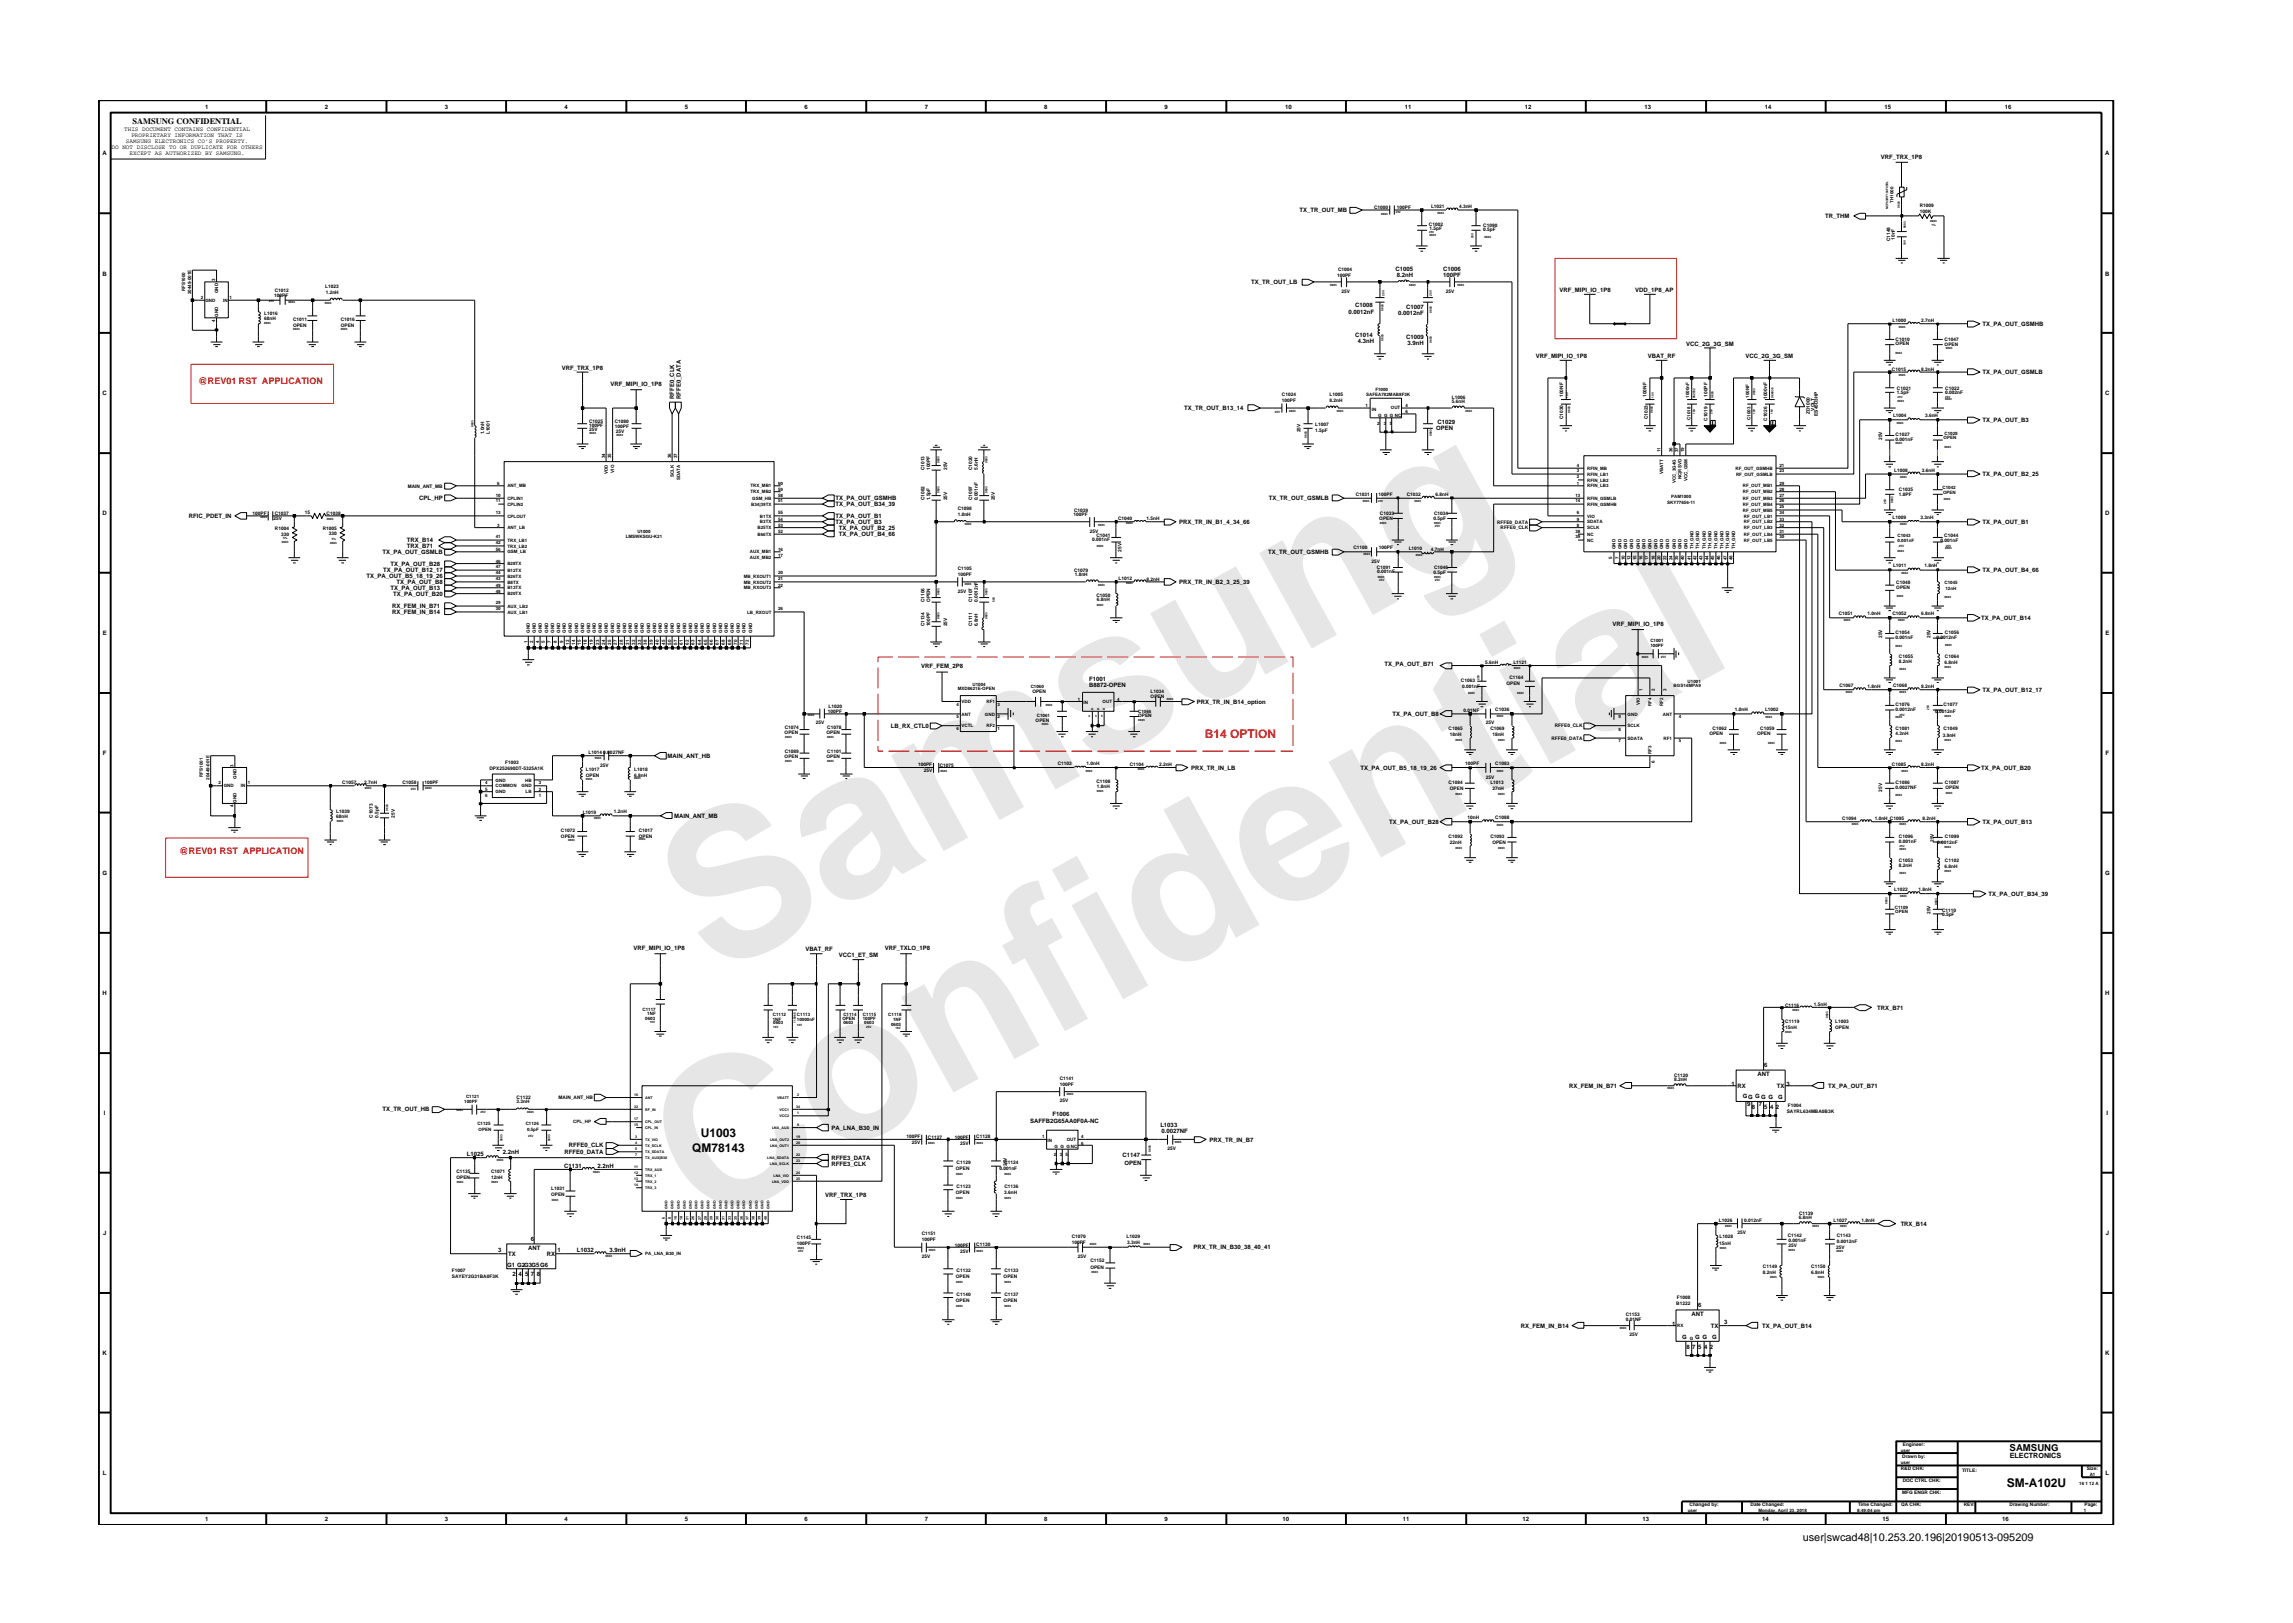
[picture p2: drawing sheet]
<svg xmlns="http://www.w3.org/2000/svg" width="297mm" height="210mm" viewBox="0 0 297 210" stroke-linecap="round" stroke-linejoin="round" font-family="sans-serif">
<defs><g id="words">
<g font-size="26.5" fill="#e6e6e6">
<text x="92.4" y="126.7" transform="rotate(-29 92.4 126.7)">Samsung</text>
<text x="91.1" y="159.4" transform="rotate(-29 91.1 159.4)">Confidential</text>
</g>
<text font-size="1.6" fill="#f00" x="156.1" y="95.6">B14 OPTION</text>
<g font-size="1.6">
<text x="89.7" y="149.2">QM78143</text>
<text x="90.8" y="147.2">U1003</text>
<text x="260" y="192.6">SM-A102U</text>
</g>
<text font-size="1.4" x="233.5" y="199.7">user|swcad48|10.253.20.196|20190513-095209</text>
<g font-size="1.2" fill="#f00">
<text x="25.7" y="49.7">@REV01 RST APPLICATION</text>
<text x="23.2" y="110.7">@REV01 RST APPLICATION</text>
</g>
<text font-size="1.2" x="260.3" y="187.9">SAMSUNG</text>
<text font-size="1.1" x="17.2" y="16.1">SAMSUNG CONFIDENTIAL</text>
<text font-size=".9" x="260.3" y="188.8">ELECTRONICS</text>
<g font-size=".8">
<text x="16.1" y="17">THIS DOCUMENT CONTAINS CONFIDENTIAL</text>
<text x="17" y="17.8">PROPRIETARY INFORMATION THAT IS</text>
<text x="26.6" y="14.1">1</text>
<text x="42.1" y="14.1">2</text>
<text x="57.6" y="14.1">3</text>
<text x="73.1" y="14.1">4</text>
<text x="88.7" y="14.1">5</text>
<text x="104.2" y="14.1">6</text>
<text x="119.8" y="14.1">7</text>
<text x="135.3" y="14.1">8</text>
<text x="150.9" y="14.1">9</text>
<text x="166.5" y="14.1">10</text>
<text x="182" y="14.1">11</text>
<text x="197.5" y="14.1">12</text>
<text x="213" y="14.1">13</text>
<text x="228.6" y="14.1">14</text>
<text x="244.1" y="14.1">15</text>
<text x="259.7" y="14.1">16</text>
<text x="13.3" y="20.1">A</text>
<text x="14.5" y="19.3">DO NOT DISCLOSE TO OR DUPLICATE FOR OTHERS</text>
<text x="16.3" y="18.5">SAMSUNG ELECTRONICS CO’S PROPERTY.</text>
<text x="16.8" y="20.1">EXCEPT AS AUTHORIZED BY SAMSUNG.</text>
<text x="243.6" y="20.5">VRF_TRX_1P8</text>
<text x="272.7" y="20.1">A</text>
<text x="168.4" y="27.5">TX_TR_OUT_MB</text>
<text x="236.4" y="28.3">TR_THM</text>
<text x="13.3" y="35.7">B</text>
<text x="180.8" y="35.2">C1005</text>
<text x="181" y="35.9">8.2nH</text>
<text x="187" y="35.2">C1006</text>
<text x="187" y="35.9">100PF</text>
<text x="272.7" y="35.7">B</text>
<text x="162.1" y="36.8">TX_TR_OUT_LB</text>
<text x="174.7" y="40.6">0.0012nF</text>
<text x="175.5" y="39.8">C1008</text>
<text x="181.1" y="40.8">0.0012nF</text>
<text x="182.1" y="40.1">C1007</text>
<text x="202" y="37.8">VRF_MIPI_IO_1P8</text>
<text x="211.8" y="37.8">VDD_1P8_AP</text>
<text x="72.8" y="47.9">VRF_TRX_1P8</text>
<text x="175.5" y="43.7">C1014</text>
<text x="175.9" y="44.5">4.3nH</text>
<text x="182.1" y="43.9">C1009</text>
<text x="182.3" y="44.7">3.9nH</text>
<text x="199" y="46.4">VRF_MIPI_IO_1P8</text>
<text x="213.5" y="46.4">VBAT_RF</text>
<text x="218.4" y="44.8">VCC_2G_3G_SM</text>
<text x="226.1" y="46.4">VCC_2G_3G_SM</text>
<text x="256.8" y="42.2">TX_PA_OUT_GSMHB</text>
<text x="13.3" y="51.2">C</text>
<text x="79.1" y="50">VRF_MIPI_IO_1P8</text>
<text x="87.3" y="51.7" transform="rotate(-90 87.3 51.7)">RFFE0_CLK</text>
<text x="88.2" y="51.7" transform="rotate(-90 88.2 51.7)">RFFE0_DATA</text>
<text x="153.4" y="53.1">TX_TR_OUT_B13_14</text>
<text x="256.8" y="48.5">TX_PA_OUT_GSMLB</text>
<text x="272.7" y="51.2">C</text>
<text x="186" y="55.7">OPEN</text>
<text x="186.2" y="55">C1029</text>
<text x="256.8" y="54.7">TX_PA_OUT_B3</text>
<text x="54.3" y="64.8">CPL_HP</text>
<text x="108.2" y="64.8">TX_PA_OUT_GSMHB</text>
<text x="108.2" y="65.6">TX_PA_OUT_B34_39</text>
<text x="164.4" y="64.8">TX_TR_OUT_GSMLB</text>
<text x="256.8" y="61.7">TX_PA_OUT_B2_25</text>
<text x="13.3" y="66.8">D</text>
<text x="24.5" y="67.1">RFIC_PDET_IN</text>
<text x="49.5" y="71.8">TX_PA_OUT_GSMLB</text>
<text x="52.7" y="71">TRX_B71</text>
<text x="52.7" y="70.2">TRX_B14</text>
<text x="108.2" y="67.9">TX_PA_OUT_B3</text>
<text x="108.2" y="67.1">TX_PA_OUT_B1</text>
<text x="108.7" y="68.6">TX_PA_OUT_B2_25</text>
<text x="108.7" y="69.5">TX_PA_OUT_B4_66</text>
<text x="152.8" y="67.9">PRX_TR_IN_B1_4_34_66</text>
<text x="164.3" y="71.8">TX_TR_OUT_GSMHB</text>
<text x="256.8" y="67.9">TX_PA_OUT_B1</text>
<text x="272.7" y="66.8">D</text>
<text x="47.5" y="74.9">TX_PA_OUT_B5_18_19_26</text>
<text x="49.6" y="74.1">TX_PA_OUT_B12_17</text>
<text x="50.6" y="76.4">TX_PA_OUT_B13</text>
<text x="50.6" y="73.3">TX_PA_OUT_B28</text>
<text x="50.9" y="77.2">TX_PA_OUT_B20</text>
<text x="51.3" y="75.7">TX_PA_OUT_B8</text>
<text x="152.8" y="75.7">PRX_TR_IN_B2_3_25_39</text>
<text x="256.8" y="74.1">TX_PA_OUT_B4_66</text>
<text x="13.3" y="82.3">E</text>
<text x="50.8" y="78.8">RX_FEM_IN_B71</text>
<text x="50.8" y="79.6">RX_FEM_IN_B14</text>
<text x="208.9" y="81.1">VRF_MIPI_IO_1P8</text>
<text x="256.7" y="80.3">TX_PA_OUT_B14</text>
<text x="272.7" y="82.3">E</text>
<text x="119.3" y="86.5">VRF_FEM_2P8</text>
<text x="141.1" y="88.3">F1001</text>
<text x="141.1" y="89">B8872-OPEN</text>
<text x="179.4" y="86.3">TX_PA_OUT_B71</text>
<text x="256.8" y="89.6">TX_PA_OUT_B12_17</text>
<text x="115.4" y="94.3">LB_RX_CTL0</text>
<text x="155.1" y="91.2">PRX_TR_IN_B14_option</text>
<text x="180.4" y="92.8">TX_PA_OUT_B8</text>
<text x="13.3" y="97.8">F</text>
<text x="86.5" y="98.2">MAIN_ANT_HB</text>
<text x="154.3" y="99.7">PRX_TR_IN_LB</text>
<text x="176.2" y="99.7">TX_PA_OUT_B5_18_19_26</text>
<text x="256.7" y="99.7">TX_PA_OUT_B20</text>
<text x="272.8" y="97.8">F</text>
<text x="87.3" y="106">MAIN_ANT_MB</text>
<text x="179.9" y="106.7">TX_PA_OUT_B28</text>
<text x="256.8" y="106.7">TX_PA_OUT_B13</text>
<text x="13.3" y="113.3">G</text>
<text x="272.7" y="113.3">G</text>
<text x="257.6" y="116.1">TX_PA_OUT_B34_39</text>
<text x="82" y="123.1">VRF_MIPI_IO_1P8</text>
<text x="104.3" y="123.2">VBAT_RF</text>
<text x="108.6" y="124">VCC1_ET_SM</text>
<text x="114.6" y="123.1">VRF_TXLO_1P8</text>
<text x="13.3" y="128.9">H</text>
<text x="243.2" y="130.8">TRX_B71</text>
<text x="272.7" y="128.9">H</text>
<text x="49.6" y="144">TX_TR_OUT_HB</text>
<text x="203.3" y="140.9">RX_FEM_IN_B71</text>
<text x="224.3" y="140.7">1</text>
<text x="225.1" y="140.9">RX</text>
<text x="225.7" y="142.3">GG G G G</text>
<text x="226.3" y="143.3">9</text>
<text x="226.9" y="143.6">8</text>
<text x="227.7" y="139.4">ANT</text>
<text x="227.9" y="143.3">7</text>
<text x="228.5" y="138.3">6</text>
<text x="228.5" y="143.6">5</text>
<text x="229.3" y="143.6">4</text>
<text x="230.1" y="143.6">2</text>
<text x="230.2" y="140.9">TX</text>
<text x="230.4" y="142.4">G</text>
<text x="231.4" y="140.7">3</text>
<text x="236.8" y="140.9">TX_PA_OUT_B71</text>
<text x="13.5" y="144.4">I</text>
<text x="60.5" y="149.7">L1025</text>
<text x="65.1" y="149.5">2.2nH</text>
<text x="73.1" y="149.5">RFFE0_DATA</text>
<text x="73.7" y="148.6">RFFE0_CLK</text>
<text x="107.7" y="146.4">PA_LNA_B30_IN</text>
<text x="133.5" y="145.4">SAFFB2G65AA0F0A-NC</text>
<text x="136.3" y="144.6">F1006</text>
<text x="145.4" y="149.9">C1147</text>
<text x="150.3" y="146">L1033</text>
<text x="150.5" y="146.8">0.0027NF</text>
<text x="156.7" y="147.9">PRX_TR_IN_B7</text>
<text x="272.9" y="144.4">I</text>
<text x="73.1" y="151.3">C1131</text>
<text x="77.4" y="151.3">2.2nH</text>
<text x="106.9" y="155.1">VRF_TRX_1P8</text>
<text x="107.7" y="151">RFFE3_CLK</text>
<text x="107.7" y="150.3">RFFE3_DATA</text>
<text x="145.7" y="150.9">OPEN</text>
<text x="13.4" y="160">J</text>
<text x="68.4" y="161.9">ANT</text>
<text x="68.8" y="160.8">6</text>
<text x="154.6" y="161.9">PRX_TR_IN_B30_38_40_41</text>
<text x="246.2" y="158.8">TRX_B14</text>
<text x="272.8" y="160">J</text>
<text x="64.5" y="162.2">3</text>
<text x="65.7" y="164.1">G1 G2G3G5G6</text>
<text x="65.8" y="162.7">TX</text>
<text x="66.4" y="165.3">2 4</text>
<text x="68" y="165.3">5</text>
<text x="68.8" y="165.3">7 8</text>
<text x="70.8" y="162.7">RX</text>
<text x="72.2" y="162.2">1</text>
<text x="74.7" y="162.2">L1032</text>
<text x="78.9" y="162.2">3.9nH</text>
<text x="197" y="172">RX_FEM_IN_B14</text>
<text x="216.6" y="171.7">1</text>
<text x="217.9" y="173.4">G</text>
<text x="219.1" y="170.4">ANT</text>
<text x="219.6" y="173.4">G G</text>
<text x="220" y="169.3">6</text>
<text x="221.6" y="172">TX</text>
<text x="221.8" y="173.4">G</text>
<text x="223.4" y="171.6">3</text>
<text x="228.3" y="172">TX_PA_OUT_B14</text>
<text x="13.3" y="175.5">K</text>
<text x="218.5" y="174.7">8</text>
<text x="219.2" y="174.7">7</text>
<text x="220" y="174.7">5</text>
<text x="220.7" y="174.7">4</text>
<text x="221.5" y="174.7">2</text>
<text x="272.7" y="175.5">K</text>
<text x="13.3" y="191.1">L</text>
<text x="272.8" y="191.1">L</text>
<text x="26.6" y="197.1">1</text>
<text x="42.1" y="197.1">2</text>
<text x="57.6" y="197.1">3</text>
<text x="73.1" y="197.1">4</text>
<text x="88.7" y="197.1">5</text>
<text x="104.2" y="197.1">6</text>
<text x="119.8" y="197.1">7</text>
<text x="135.3" y="197.1">8</text>
<text x="150.9" y="197.1">9</text>
<text x="166.1" y="197.1">10</text>
<text x="181.7" y="197.1">11</text>
<text x="197.2" y="197.1">12</text>
<text x="212.8" y="197.1">13</text>
<text x="228.3" y="197.1">14</text>
<text x="243.9" y="197.1">15</text>
<text x="259.4" y="197.1">16</text>
</g>
<g font-size=".6">
<text x="178" y="27">C1000</text>
<text x="181" y="27">100PF</text>
<text x="185.1" y="29.2">C1002</text>
<text x="185.2" y="29.7">1.5pF</text>
<text x="185.4" y="26.9">L1021</text>
<text x="189" y="27">4.3nH</text>
<text x="192.1" y="29.4">C1090</text>
<text x="192.1" y="29.9">0.5pF</text>
<text x="245.3" y="26.3" transform="rotate(-90 245.3 26.3)">TH1000</text>
<text x="248.7" y="27.5">100K</text>
<text x="248.7" y="26.8">R1009</text>
<text x="173.2" y="35.9">100PF</text>
<text x="173.3" y="35.2">C1004</text>
<text x="244.9" y="31.3" transform="rotate(-90 244.9 31.3)">C1148</text>
<text x="245.4" y="31.1" transform="rotate(-90 245.4 31.1)">10nF</text>
<text x="24" y="37.7" transform="rotate(-90 24 37.7)">RFS1000</text>
<text x="24.8" y="38.1" transform="rotate(-90 24.8 38.1)">20449-001E</text>
<text x="26" y="38.7">2</text>
<text x="26.6" y="39.1">GND</text>
<text x="27.9" y="41.7" transform="rotate(-90 27.9 41.7)">4</text>
<text x="27.9" y="36.4" transform="rotate(-90 27.9 36.4)">3</text>
<text x="28.3" y="41" transform="rotate(-90 28.3 41)">GND</text>
<text x="28.3" y="38" transform="rotate(-90 28.3 38)">GND</text>
<text x="28.9" y="39.1">IN</text>
<text x="29.7" y="38.7">1</text>
<text x="34.2" y="40.8">L1016</text>
<text x="34.2" y="41.4">68nH</text>
<text x="35.5" y="38.5">100PF</text>
<text x="35.6" y="37.9">C1012</text>
<text x="38" y="41.6">C1011</text>
<text x="42.1" y="37.3">L1023</text>
<text x="42.2" y="38.1">1.2nH</text>
<text x="44.1" y="41.6">C1016</text>
<text x="173.8" y="38">25V</text>
<text x="187.3" y="38">25V</text>
<text x="245.2" y="41.8">L1000</text>
<text x="248.9" y="41.8">2.7nH</text>
<text x="38" y="42.4">OPEN</text>
<text x="44.1" y="42.4">OPEN</text>
<text x="245.6" y="44.7">OPEN</text>
<text x="245.6" y="44.1">C1010</text>
<text x="251.9" y="44.2">C1047</text>
<text x="251.9" y="44.8">OPEN</text>
<text x="166.1" y="51.3">C1024</text>
<text x="166.1" y="52.1">100PF</text>
<text x="172.2" y="51.3">L1005</text>
<text x="172.2" y="52.1">8.2nH</text>
<text x="176.9" y="52.7">1</text>
<text x="177" y="51.3">SAFEA782MAB8F3K</text>
<text x="177.7" y="53.2">IN</text>
<text x="178.2" y="50.7">F1000</text>
<text x="178.5" y="54">G G G NC</text>
<text x="180.2" y="53">OUT</text>
<text x="182.1" y="53.5">6</text>
<text x="182.1" y="52.7">4</text>
<text x="188.1" y="52.3">5.6nH</text>
<text x="188.1" y="51.7">L1006</text>
<text x="202.5" y="51.4" transform="rotate(-90 202.5 51.4)">100NF</text>
<text x="213.3" y="51.4" transform="rotate(-90 213.3 51.4)">100NF</text>
<text x="218.8" y="51.5" transform="rotate(-90 218.8 51.5)">1000nF</text>
<text x="221.2" y="51.4" transform="rotate(-90 221.2 51.4)">100PF</text>
<text x="226.6" y="51.5" transform="rotate(-90 226.6 51.5)">100NF</text>
<text x="228.9" y="51.7" transform="rotate(-90 228.9 51.7)">1000nF</text>
<text x="234.5" y="53.6" transform="rotate(-90 234.5 53.6)">ZD1000</text>
<text x="235.1" y="53.2" transform="rotate(-90 235.1 53.2)">VOLT</text>
<text x="235.5" y="53.9" transform="rotate(-90 235.5 53.9)">ES45D3HP</text>
<text x="245.1" y="48">C1015</text>
<text x="245.7" y="50.5">C1021</text>
<text x="245.7" y="51.1">1.5pF</text>
<text x="248.9" y="48">8.2nH</text>
<text x="252" y="50.5">C1022</text>
<text x="252" y="51.1">0.002nF</text>
<text x="62.7" y="56.2" transform="rotate(-90 62.7 56.2)">1.0nH</text>
<text x="63.5" y="56.2" transform="rotate(-90 63.5 56.2)">L1001</text>
<text x="76.3" y="55.9">25V</text>
<text x="76.3" y="54.8">C1025</text>
<text x="76.3" y="55.3">100PF</text>
<text x="78.4" y="59.4" transform="rotate(-90 78.4 59.4)">34</text>
<text x="79.1" y="59.4" transform="rotate(-90 79.1 59.4)">35</text>
<text x="79.6" y="54.8">C1080</text>
<text x="79.6" y="55.4">100PF</text>
<text x="79.8" y="56.1">25V</text>
<text x="86.9" y="59.4" transform="rotate(-90 86.9 59.4)">36</text>
<text x="87.7" y="59.4" transform="rotate(-90 87.7 59.4)">37</text>
<text x="168.5" y="56" transform="rotate(-90 168.5 56)">25V</text>
<text x="170.4" y="56">1.5pF</text>
<text x="170.4" y="55.1">L1007</text>
<text x="178.4" y="55.1">2</text>
<text x="179.3" y="55.1">3</text>
<text x="180" y="55.1">5</text>
<text x="202.5" y="54.3" transform="rotate(-90 202.5 54.3)">C1030</text>
<text x="213.5" y="54.3" transform="rotate(-90 213.5 54.3)">C1023</text>
<text x="215.1" y="58.6" transform="rotate(-90 215.1 58.6)">11</text>
<text x="216.6" y="58.6" transform="rotate(-90 216.6 58.6)">36</text>
<text x="217.4" y="58.6" transform="rotate(-90 217.4 58.6)">37</text>
<text x="218.2" y="58.6" transform="rotate(-90 218.2 58.6)">19</text>
<text x="219" y="54.4" transform="rotate(-90 219 54.4)">C1018</text>
<text x="221.2" y="54.5" transform="rotate(-90 221.2 54.5)">C1019</text>
<text x="226.8" y="54.4" transform="rotate(-90 226.8 54.4)">C1003</text>
<text x="228.9" y="54.5" transform="rotate(-90 228.9 54.5)">C1026</text>
<text x="243.8" y="57" transform="rotate(-90 243.8 57)">25V</text>
<text x="245.2" y="54.1">L1004</text>
<text x="245.6" y="56.5">C1027</text>
<text x="245.6" y="57.1">0.001nF</text>
<text x="249.4" y="54.1">3.6nH</text>
<text x="251.8" y="56.9">OPEN</text>
<text x="251.9" y="56.3">C1028</text>
<text x="52.8" y="63.2">MAIN_ANT_MB</text>
<text x="64.2" y="64.3">10</text>
<text x="64.2" y="65.1">11</text>
<text x="64.4" y="62.8">6</text>
<text x="65.7" y="63.1">ANT_MB</text>
<text x="65.7" y="64.8">CPLIN1</text>
<text x="65.7" y="65.5">CPLIN2</text>
<text x="78.7" y="61.5" transform="rotate(-90 78.7 61.5)">VDD</text>
<text x="79.6" y="61.2" transform="rotate(-90 79.6 61.2)">VIO</text>
<text x="87.3" y="61.8" transform="rotate(-90 87.3 61.8)">SCLK</text>
<text x="88.1" y="62.2" transform="rotate(-90 88.1 62.2)">SDATA</text>
<text x="97.2" y="63.9">TRX_MB2</text>
<text x="97.2" y="63.1">TRX_MB1</text>
<text x="97.3" y="65.5">B34|39TX</text>
<text x="97.4" y="64.8">GSM_HB</text>
<text x="100.8" y="64.3">58</text>
<text x="100.8" y="63.6">59</text>
<text x="100.8" y="65.1">51</text>
<text x="100.8" y="62.8">60</text>
<text x="119.7" y="64.8" transform="rotate(-90 119.7 64.8)">C1082</text>
<text x="119.7" y="60.9" transform="rotate(-90 119.7 60.9)">C1013</text>
<text x="120.5" y="60.9" transform="rotate(-90 120.5 60.9)">100PF</text>
<text x="120.5" y="64.8" transform="rotate(-90 120.5 64.8)">1.5pF</text>
<text x="122.7" y="60.9" transform="rotate(-90 122.7 60.9)">25V</text>
<text x="122.7" y="64.8" transform="rotate(-90 122.7 64.8)">25V</text>
<text x="125.9" y="64.8" transform="rotate(-90 125.9 64.8)">C1097</text>
<text x="125.9" y="60.9" transform="rotate(-90 125.9 60.9)">C1020</text>
<text x="126.7" y="64.8" transform="rotate(-90 126.7 64.8)">0.001nF</text>
<text x="126.7" y="60.9" transform="rotate(-90 126.7 60.9)">5.6nH</text>
<text x="128.9" y="64.8" transform="rotate(-90 128.9 64.8)">25V</text>
<text x="175.6" y="64.3">C1031</text>
<text x="178.6" y="64.3">100PF</text>
<text x="182.2" y="64.3">C1032</text>
<text x="186" y="64.3">6.8nH</text>
<text x="204.1" y="64.3">13</text>
<text x="204.1" y="65.1">14</text>
<text x="204.3" y="62.8">1</text>
<text x="204.3" y="60.4">4</text>
<text x="204.3" y="62">2</text>
<text x="204.3" y="61.2">3</text>
<text x="205.6" y="63.1">RFIN_LB3</text>
<text x="205.6" y="60.9">RFIN_MB</text>
<text x="205.6" y="62.4">RFIN_LB2</text>
<text x="205.6" y="64.8">RFIN_GSMLB</text>
<text x="205.6" y="61.6">RFIN_LB1</text>
<text x="205.6" y="65.5">RFIN_GSMHB</text>
<text x="215.5" y="61.4" transform="rotate(-90 215.5 61.4)">VBATT</text>
<text x="216" y="65.3">SKY77656-11</text>
<text x="216.5" y="64.5">PAM1000</text>
<text x="217.1" y="62.6" transform="rotate(-90 217.1 62.6)">VCC_3G4G</text>
<text x="217.8" y="62.1" transform="rotate(-90 217.8 62.1)">NC|RSVD</text>
<text x="218.6" y="62.3" transform="rotate(-90 218.6 62.3)">VCC_GSM</text>
<text x="224.8" y="60.9">RF_OUT_GSMHB</text>
<text x="224.9" y="61.6">RF_OUT_GSMLB</text>
<text x="225.8" y="63.1">RF_OUT_MB1</text>
<text x="225.8" y="65.5">RF_OUT_MB4</text>
<text x="225.8" y="64.8">RF_OUT_MB3</text>
<text x="225.8" y="63.9">RF_OUT_MB2</text>
<text x="230.5" y="60.4">21</text>
<text x="230.5" y="61.2">23</text>
<text x="230.5" y="62.8">29</text>
<text x="230.5" y="65.9">25</text>
<text x="230.5" y="65.1">26</text>
<text x="230.5" y="64.3">27</text>
<text x="230.5" y="63.6">28</text>
<text x="245.4" y="61.1">L1008</text>
<text x="246" y="63.6">C1035</text>
<text x="246" y="64.2">1.8PF</text>
<text x="248.9" y="61.1">3.6nH</text>
<text x="251.6" y="63.4">C1042</text>
<text x="251.7" y="64">OPEN</text>
<text x="32.7" y="66.7">100PF</text>
<text x="35.4" y="67.4">25V</text>
<text x="35.6" y="66.7">C1037</text>
<text x="35.6" y="68.7">R1004</text>
<text x="36.4" y="69.5">330</text>
<text x="39.5" y="66.6">15</text>
<text x="41.8" y="68.6">R1005</text>
<text x="42.3" y="66.7">C1038</text>
<text x="42.6" y="69.4">330</text>
<text x="64.2" y="71.4">56</text>
<text x="64.2" y="69.8">41</text>
<text x="64.2" y="70.5">42</text>
<text x="64.2" y="66.6">13</text>
<text x="64.4" y="68.2">3</text>
<text x="65.7" y="71.7">GSM_LB</text>
<text x="65.7" y="70.2">TRX_LB1</text>
<text x="65.7" y="70.9">TRX_LB2</text>
<text x="65.7" y="68.6">ANT_LB</text>
<text x="65.7" y="67">CPLOUT</text>
<text x="81.1" y="69.8">LMSWKSGU-K21</text>
<text x="82.6" y="69">U1000</text>
<text x="97.2" y="71.7">AUX_MB1</text>
<text x="98.1" y="69.4">B66TX</text>
<text x="98.1" y="68.6">B25TX</text>
<text x="98.4" y="67.8">B3TX</text>
<text x="98.4" y="67">B1TX</text>
<text x="100.8" y="69">52</text>
<text x="100.8" y="68.2">53</text>
<text x="100.8" y="67.5">54</text>
<text x="100.8" y="66.6">55</text>
<text x="100.8" y="71.4">16</text>
<text x="124.1" y="66.8">1.0nH</text>
<text x="124.1" y="66.1">C1098</text>
<text x="139.1" y="66.9">100PF</text>
<text x="139.1" y="66.4">C1039</text>
<text x="141.2" y="69">25V</text>
<text x="141.5" y="70.1">0.001nF</text>
<text x="142" y="69.6">C1041</text>
<text x="144.8" y="67.3">C1040</text>
<text x="145.3" y="71.5" transform="rotate(-90 145.3 71.5)">25V</text>
<text x="148.5" y="67.4">1.5nH</text>
<text x="175.3" y="71.2">C1100</text>
<text x="178.6" y="71.2">100PF</text>
<text x="178.7" y="67.4">OPEN</text>
<text x="178.8" y="66.7">C1033</text>
<text x="182.5" y="71.2">L1010</text>
<text x="185.4" y="71.3">4.7nH</text>
<text x="185.7" y="67.4">0.5pF</text>
<text x="185.8" y="66.7">C1034</text>
<text x="193.9" y="67.8">RFFE0_DATA</text>
<text x="194.4" y="68.6">RFFE0_CLK</text>
<text x="204.1" y="69">38</text>
<text x="204.1" y="69.8">39</text>
<text x="204.3" y="68.2">8</text>
<text x="204.3" y="67.5">9</text>
<text x="204.3" y="66.6">6</text>
<text x="205.6" y="68.6">SCLK</text>
<text x="205.6" y="67.8">SDATA</text>
<text x="205.6" y="67">VIO</text>
<text x="205.6" y="69.4">NC</text>
<text x="205.6" y="70.2">NC</text>
<text x="209.3" y="71.1" transform="rotate(-90 209.3 71.1)">GND</text>
<text x="210" y="71.1" transform="rotate(-90 210 71.1)">GND</text>
<text x="210.8" y="71.1" transform="rotate(-90 210.8 71.1)">GND</text>
<text x="211.6" y="71.1" transform="rotate(-90 211.6 71.1)">GND</text>
<text x="212.4" y="71.1" transform="rotate(-90 212.4 71.1)">GND</text>
<text x="213.2" y="71.1" transform="rotate(-90 213.2 71.1)">GND</text>
<text x="213.9" y="71.1" transform="rotate(-90 213.9 71.1)">GND</text>
<text x="214.7" y="71.1" transform="rotate(-90 214.7 71.1)">GND</text>
<text x="215.5" y="71.1" transform="rotate(-90 215.5 71.1)">GND</text>
<text x="216.2" y="71.1" transform="rotate(-90 216.2 71.1)">GND</text>
<text x="217.1" y="71.1" transform="rotate(-90 217.1 71.1)">GND</text>
<text x="217.8" y="71.1" transform="rotate(-90 217.8 71.1)">GND</text>
<text x="218.6" y="71.1" transform="rotate(-90 218.6 71.1)">GND</text>
<text x="219.4" y="71.1" transform="rotate(-90 219.4 71.1)">TH_GND</text>
<text x="220.1" y="71.1" transform="rotate(-90 220.1 71.1)">TH_GND</text>
<text x="221" y="71.1" transform="rotate(-90 221 71.1)">TH_GND</text>
<text x="221.7" y="71.1" transform="rotate(-90 221.7 71.1)">TH_GND</text>
<text x="222.5" y="71.1" transform="rotate(-90 222.5 71.1)">TH_GND</text>
<text x="223.3" y="71.1" transform="rotate(-90 223.3 71.1)">TH_GND</text>
<text x="224" y="71.1" transform="rotate(-90 224 71.1)">TH_GND</text>
<text x="224.8" y="71.1" transform="rotate(-90 224.8 71.1)">TH_GND</text>
<text x="225.8" y="66.3">RF_OUT_MB5</text>
<text x="225.9" y="70.2">RF_OUT_LB5</text>
<text x="225.9" y="69.4">RF_OUT_LB4</text>
<text x="225.9" y="68.6">RF_OUT_LB3</text>
<text x="225.9" y="67.8">RF_OUT_LB2</text>
<text x="225.9" y="67">RF_OUT_LB1</text>
<text x="230.5" y="69.8">30</text>
<text x="230.5" y="69">31</text>
<text x="230.5" y="68.2">32</text>
<text x="230.5" y="67.5">33</text>
<text x="230.5" y="66.6">34</text>
<text x="245.2" y="67.3">L1009</text>
<text x="245.8" y="70.2">0.001nF</text>
<text x="245.8" y="69.6">C1043</text>
<text x="248.8" y="67.3">3.3nH</text>
<text x="251.4" y="70.2">0.001nF</text>
<text x="251.9" y="69.6">C1044</text>
<text x="64.2" y="72.9">46</text>
<text x="64.2" y="73.6">47</text>
<text x="64.2" y="76.8">48</text>
<text x="64.2" y="76">49</text>
<text x="64.2" y="75.2">43</text>
<text x="64.2" y="74.4">44</text>
<text x="65.7" y="73.2">B28TX</text>
<text x="65.7" y="74.1">B12TX</text>
<text x="65.7" y="77.1">B20TX</text>
<text x="65.7" y="76.4">B13TX</text>
<text x="65.7" y="75.6">B8TX</text>
<text x="65.7" y="74.8">B26TX</text>
<text x="96.3" y="74.8">MB_RXOUT1</text>
<text x="96.3" y="75.6">MB_RXOUT2</text>
<text x="96.3" y="76.4">MB_RXOUT3</text>
<text x="97.2" y="72.5">AUX_MB2</text>
<text x="100.8" y="74.4">20</text>
<text x="100.8" y="75.2">21</text>
<text x="100.8" y="76">22</text>
<text x="100.8" y="72.1">17</text>
<text x="124.1" y="76.8">25V</text>
<text x="124.1" y="74.6">100PF</text>
<text x="124.1" y="73.9">C1105</text>
<text x="139.1" y="74.1">C1079</text>
<text x="139.2" y="74.6">1.8nH</text>
<text x="142" y="77.3">C1050</text>
<text x="142.1" y="77.9">6.8nH</text>
<text x="144.9" y="75.1">L1012</text>
<text x="148.5" y="75.2">8.2nH</text>
<text x="177.7" y="72.9">25V</text>
<text x="178.3" y="73.8">C1091</text>
<text x="178.4" y="74.3">0.001nF</text>
<text x="185.7" y="74.4">0.5pF</text>
<text x="185.8" y="73.8">C1046</text>
<text x="208.9" y="72.4" transform="rotate(-90 208.9 72.4)">5</text>
<text x="209.7" y="72.4" transform="rotate(-90 209.7 72.4)">7</text>
<text x="210.5" y="72.6" transform="rotate(-90 210.5 72.6)">10</text>
<text x="211.2" y="72.6" transform="rotate(-90 211.2 72.6)">12</text>
<text x="212" y="72.6" transform="rotate(-90 212 72.6)">15</text>
<text x="212.8" y="72.6" transform="rotate(-90 212.8 72.6)">16</text>
<text x="213.5" y="72.6" transform="rotate(-90 213.5 72.6)">17</text>
<text x="214.4" y="72.6" transform="rotate(-90 214.4 72.6)">18</text>
<text x="215.1" y="72.6" transform="rotate(-90 215.1 72.6)">20</text>
<text x="215.9" y="72.6" transform="rotate(-90 215.9 72.6)">22</text>
<text x="216.6" y="72.6" transform="rotate(-90 216.6 72.6)">24</text>
<text x="217.4" y="72.6" transform="rotate(-90 217.4 72.6)">35</text>
<text x="218.2" y="72.6" transform="rotate(-90 218.2 72.6)">40</text>
<text x="219" y="72.6" transform="rotate(-90 219 72.6)">41</text>
<text x="219.8" y="72.6" transform="rotate(-90 219.8 72.6)">42</text>
<text x="220.5" y="72.6" transform="rotate(-90 220.5 72.6)">43</text>
<text x="221.3" y="72.6" transform="rotate(-90 221.3 72.6)">44</text>
<text x="222.1" y="72.6" transform="rotate(-90 222.1 72.6)">45</text>
<text x="222.8" y="72.6" transform="rotate(-90 222.8 72.6)">46</text>
<text x="223.7" y="72.6" transform="rotate(-90 223.7 72.6)">47</text>
<text x="224.4" y="72.6" transform="rotate(-90 224.4 72.6)">48</text>
<text x="245.2" y="73.5">L1011</text>
<text x="245.6" y="75.7">C1048</text>
<text x="245.6" y="76.3">OPEN</text>
<text x="249.3" y="73.5">1.8nH</text>
<text x="251.9" y="75.7">C1045</text>
<text x="252" y="76.4">12nH</text>
<text x="64.2" y="79.1">30</text>
<text x="64.2" y="78.3">29</text>
<text x="65.7" y="79.5">AUX_LB1</text>
<text x="65.7" y="78.7">AUX_LB2</text>
<text x="68.3" y="83.3" transform="rotate(-90 68.3 83.3)">1</text>
<text x="68.7" y="82" transform="rotate(-90 68.7 82)">GND</text>
<text x="69.1" y="83.3" transform="rotate(-90 69.1 83.3)">2</text>
<text x="69.4" y="82" transform="rotate(-90 69.4 82)">GND</text>
<text x="69.8" y="83.3" transform="rotate(-90 69.8 83.3)">4</text>
<text x="70.2" y="82" transform="rotate(-90 70.2 82)">GND</text>
<text x="70.6" y="83.3" transform="rotate(-90 70.6 83.3)">5</text>
<text x="71" y="82" transform="rotate(-90 71 82)">GND</text>
<text x="71.4" y="83.3" transform="rotate(-90 71.4 83.3)">7</text>
<text x="71.8" y="82" transform="rotate(-90 71.8 82)">GND</text>
<text x="72.1" y="83.3" transform="rotate(-90 72.1 83.3)">8</text>
<text x="72.5" y="82" transform="rotate(-90 72.5 82)">GND</text>
<text x="73" y="83.3" transform="rotate(-90 73 83.3)">9</text>
<text x="73.3" y="82" transform="rotate(-90 73.3 82)">GND</text>
<text x="73.7" y="83.5" transform="rotate(-90 73.7 83.5)">12</text>
<text x="74.1" y="82" transform="rotate(-90 74.1 82)">GND</text>
<text x="74.5" y="83.5" transform="rotate(-90 74.5 83.5)">14</text>
<text x="74.9" y="82" transform="rotate(-90 74.9 82)">GND</text>
<text x="75.3" y="83.5" transform="rotate(-90 75.3 83.5)">15</text>
<text x="75.7" y="82" transform="rotate(-90 75.7 82)">GND</text>
<text x="76" y="83.5" transform="rotate(-90 76 83.5)">18</text>
<text x="76.4" y="82" transform="rotate(-90 76.4 82)">GND</text>
<text x="76.8" y="83.5" transform="rotate(-90 76.8 83.5)">19</text>
<text x="77.2" y="82" transform="rotate(-90 77.2 82)">GND</text>
<text x="77.6" y="83.5" transform="rotate(-90 77.6 83.5)">23</text>
<text x="78" y="82" transform="rotate(-90 78 82)">GND</text>
<text x="78.4" y="83.5" transform="rotate(-90 78.4 83.5)">24</text>
<text x="78.7" y="82" transform="rotate(-90 78.7 82)">GND</text>
<text x="79.1" y="83.5" transform="rotate(-90 79.1 83.5)">25</text>
<text x="79.6" y="82" transform="rotate(-90 79.6 82)">GND</text>
<text x="79.9" y="83.5" transform="rotate(-90 79.9 83.5)">27</text>
<text x="80.3" y="82" transform="rotate(-90 80.3 82)">GND</text>
<text x="80.7" y="83.5" transform="rotate(-90 80.7 83.5)">28</text>
<text x="81.1" y="82" transform="rotate(-90 81.1 82)">GND</text>
<text x="81.5" y="83.5" transform="rotate(-90 81.5 83.5)">31</text>
<text x="81.9" y="82" transform="rotate(-90 81.9 82)">GND</text>
<text x="82.3" y="83.5" transform="rotate(-90 82.3 83.5)">32</text>
<text x="82.6" y="82" transform="rotate(-90 82.6 82)">GND</text>
<text x="83" y="83.5" transform="rotate(-90 83 83.5)">33</text>
<text x="83.4" y="82" transform="rotate(-90 83.4 82)">GND</text>
<text x="83.8" y="83.5" transform="rotate(-90 83.8 83.5)">38</text>
<text x="84.2" y="82" transform="rotate(-90 84.2 82)">GND</text>
<text x="84.6" y="83.5" transform="rotate(-90 84.6 83.5)">39</text>
<text x="85" y="82" transform="rotate(-90 85 82)">GND</text>
<text x="85.3" y="83.5" transform="rotate(-90 85.3 83.5)">40</text>
<text x="85.8" y="82" transform="rotate(-90 85.8 82)">GND</text>
<text x="86.2" y="83.5" transform="rotate(-90 86.2 83.5)">45</text>
<text x="86.5" y="82" transform="rotate(-90 86.5 82)">GND</text>
<text x="86.9" y="83.5" transform="rotate(-90 86.9 83.5)">50</text>
<text x="87.3" y="82" transform="rotate(-90 87.3 82)">GND</text>
<text x="87.7" y="83.5" transform="rotate(-90 87.7 83.5)">57</text>
<text x="88.1" y="82" transform="rotate(-90 88.1 82)">GND</text>
<text x="88.5" y="83.5" transform="rotate(-90 88.5 83.5)">61</text>
<text x="88.9" y="82" transform="rotate(-90 88.9 82)">GND</text>
<text x="89.2" y="83.5" transform="rotate(-90 89.2 83.5)">62</text>
<text x="89.6" y="82" transform="rotate(-90 89.6 82)">GND</text>
<text x="90" y="83.5" transform="rotate(-90 90 83.5)">63</text>
<text x="90.4" y="82" transform="rotate(-90 90.4 82)">GND</text>
<text x="90.8" y="83.5" transform="rotate(-90 90.8 83.5)">64</text>
<text x="91.2" y="82" transform="rotate(-90 91.2 82)">GND</text>
<text x="91.6" y="83.5" transform="rotate(-90 91.6 83.5)">65</text>
<text x="91.9" y="82" transform="rotate(-90 91.9 82)">GND</text>
<text x="92.4" y="83.5" transform="rotate(-90 92.4 83.5)">66</text>
<text x="92.8" y="82" transform="rotate(-90 92.8 82)">GND</text>
<text x="93.1" y="83.5" transform="rotate(-90 93.1 83.5)">67</text>
<text x="93.5" y="82" transform="rotate(-90 93.5 82)">GND</text>
<text x="93.9" y="83.5" transform="rotate(-90 93.9 83.5)">68</text>
<text x="94.3" y="82" transform="rotate(-90 94.3 82)">GND</text>
<text x="94.7" y="83.5" transform="rotate(-90 94.7 83.5)">69</text>
<text x="95.1" y="82" transform="rotate(-90 95.1 82)">GND</text>
<text x="95.5" y="83.5" transform="rotate(-90 95.5 83.5)">70</text>
<text x="95.8" y="82" transform="rotate(-90 95.8 82)">GND</text>
<text x="96.3" y="83.5" transform="rotate(-90 96.3 83.5)">71</text>
<text x="96.6" y="82" transform="rotate(-90 96.6 82)">GND</text>
<text x="96.8" y="79.5">LB_RXOUT</text>
<text x="97" y="83.5" transform="rotate(-90 97 83.5)">72</text>
<text x="97.4" y="82" transform="rotate(-90 97.4 82)">GND</text>
<text x="100.8" y="79.1">26</text>
<text x="119.7" y="81.1" transform="rotate(-90 119.7 81.1)">C1134</text>
<text x="119.7" y="78" transform="rotate(-90 119.7 78)">C1106</text>
<text x="120.5" y="78" transform="rotate(-90 120.5 78)">OPEN</text>
<text x="120.5" y="81.1" transform="rotate(-90 120.5 81.1)">100PF</text>
<text x="122.7" y="81.1" transform="rotate(-90 122.7 81.1)">25V</text>
<text x="125.9" y="81.1" transform="rotate(-90 125.9 81.1)">C1111</text>
<text x="125.9" y="78" transform="rotate(-90 125.9 78)">C1107</text>
<text x="126.7" y="81.1" transform="rotate(-90 126.7 81.1)">6.8nH</text>
<text x="126.7" y="78" transform="rotate(-90 126.7 78)">0.0012nF</text>
<text x="213.8" y="83.8">100PF</text>
<text x="213.8" y="83.2">C1001</text>
<text x="238.2" y="79.7">C1051</text>
<text x="241.9" y="79.7">1.0nH</text>
<text x="243.8" y="82.7" transform="rotate(-90 243.8 82.7)">25V</text>
<text x="245.1" y="79.7">C1052</text>
<text x="245.6" y="82.7">0.001nF</text>
<text x="245.6" y="82.2">C1054</text>
<text x="248.9" y="79.7">6.8nH</text>
<text x="250.1" y="82.7" transform="rotate(-90 250.1 82.7)">25V</text>
<text x="250.9" y="82.7">0.0012nF</text>
<text x="251.9" y="82.2">C1056</text>
<text x="124.1" y="89.4">MXD8621E-OPEN</text>
<text x="126" y="88.8">U1004</text>
<text x="133.5" y="89.2">C1060</text>
<text x="133.7" y="89.8">OPEN</text>
<text x="149.1" y="89.8">L1034</text>
<text x="189.3" y="88.3">C1063</text>
<text x="189.4" y="89.1">0.001nF</text>
<text x="192.4" y="86">5.6nH</text>
<text x="195.2" y="88.7">OPEN</text>
<text x="195.5" y="88">C1164</text>
<text x="196" y="86">L1121</text>
<text x="212.8" y="89.5" transform="rotate(-90 212.8 89.5)">1</text>
<text x="214.4" y="89.5" transform="rotate(-90 214.4 89.5)">2</text>
<text x="215.9" y="89.5" transform="rotate(-90 215.9 89.5)">3</text>
<text x="216.8" y="89">BGS14MPA9</text>
<text x="218.6" y="88.4">U1001</text>
<text x="238.3" y="89">C1067</text>
<text x="241.9" y="89.1">1.8nH</text>
<text x="245.2" y="89">C1068</text>
<text x="246" y="85.3">C1055</text>
<text x="246" y="85.9">8.2nH</text>
<text x="248.9" y="89.1">8.2nH</text>
<text x="251.9" y="86">6.8nH</text>
<text x="251.9" y="85.3">C1064</text>
<text x="101.6" y="95">OPEN</text>
<text x="101.7" y="94.4">C1074</text>
<text x="105.7" y="93.8">25V</text>
<text x="107.1" y="95">OPEN</text>
<text x="107.2" y="94.4">C1078</text>
<text x="107.2" y="92.3">100PF</text>
<text x="107.3" y="91.7">L1020</text>
<text x="123.9" y="94.6">6</text>
<text x="123.9" y="91.5">4</text>
<text x="123.9" y="93.1">5</text>
<text x="124.6" y="94.2">VCTL</text>
<text x="124.6" y="92.7">ANT</text>
<text x="124.6" y="91.1">VDD</text>
<text x="127.6" y="92.7">GND</text>
<text x="127.8" y="91.1">RF1</text>
<text x="127.8" y="94.2">RF2</text>
<text x="129.2" y="93.1">2</text>
<text x="129.2" y="91.5">3</text>
<text x="129.2" y="94.6">1</text>
<text x="134.2" y="93.5">OPEN</text>
<text x="134.3" y="92.8">C1061</text>
<text x="139.6" y="90.8">1</text>
<text x="140.4" y="91.2">IN</text>
<text x="142.8" y="91">OUT</text>
<text x="144.7" y="90.8">4</text>
<text x="147.4" y="92.9">OPEN</text>
<text x="147.4" y="92.3">C1066</text>
<text x="149.1" y="90.4">OPEN</text>
<text x="187.6" y="94.6">C1065</text>
<text x="187.8" y="95.4">18nH</text>
<text x="189.6" y="92.2">0.01NF</text>
<text x="192.5" y="93.8">25V</text>
<text x="193.1" y="94.6">C1069</text>
<text x="193.3" y="95.4">18nH</text>
<text x="193.7" y="92.1">C1036</text>
<text x="201" y="95.8">RFFE0_DATA</text>
<text x="201.4" y="94.2">RFFE0_CLK</text>
<text x="209.7" y="94.6">8</text>
<text x="209.7" y="93">9</text>
<text x="210.8" y="95.8">SDATA</text>
<text x="210.8" y="94.2">SCLK</text>
<text x="210.8" y="92.7">GND</text>
<text x="212.4" y="91.4" transform="rotate(-90 212.4 91.4)">VIO</text>
<text x="213.9" y="91.5" transform="rotate(-90 213.9 91.5)">RF4</text>
<text x="215.4" y="92.7">ANT</text>
<text x="215.5" y="91.5" transform="rotate(-90 215.5 91.5)">RF2</text>
<text x="215.5" y="95.8">RF1</text>
<text x="217.5" y="93">4</text>
<text x="221.4" y="95.3">OPEN</text>
<text x="221.9" y="94.6">C1062</text>
<text x="224.7" y="92.1">1.0nH</text>
<text x="227.6" y="95.3">OPEN</text>
<text x="228" y="94.6">C1059</text>
<text x="228.6" y="92.1">L1002</text>
<text x="245.6" y="92.1">0.0012nF</text>
<text x="245.6" y="91.5">C1076</text>
<text x="245.6" y="94.6">C1081</text>
<text x="245.6" y="95.2">4.3nH</text>
<text x="250.7" y="92.4">0.0012nF</text>
<text x="251.7" y="95.4">3.9nH</text>
<text x="251.8" y="91.5">C1077</text>
<text x="251.8" y="94.6">C1049</text>
<text x="26.3" y="100.7" transform="rotate(-90 26.3 100.7)">RFS1001</text>
<text x="27.1" y="101" transform="rotate(-90 27.1 101)">20449-001E</text>
<text x="28.3" y="101.6">2</text>
<text x="30.3" y="99.3" transform="rotate(-90 30.3 99.3)">3</text>
<text x="30.6" y="100.9" transform="rotate(-90 30.6 100.9)">GND</text>
<text x="32.1" y="101.6">1</text>
<text x="44.3" y="101.5">C1057</text>
<text x="47.2" y="101.5">2.7nH</text>
<text x="52.1" y="101.5">C1058</text>
<text x="55" y="101.5">100PF</text>
<text x="62.9" y="101.6">4</text>
<text x="63.4" y="99.7">DPX252690DT-5325A1K</text>
<text x="64.2" y="101.2">GND</text>
<text x="65.4" y="98.9">F1003</text>
<text x="68" y="101.2">HB</text>
<text x="69.8" y="101.6">3</text>
<text x="75.9" y="100.7">OPEN</text>
<text x="75.9" y="99.9">L1017</text>
<text x="76.2" y="97.7">L1014</text>
<text x="77.7" y="99.3">25V</text>
<text x="78.2" y="97.7">0.0027NF</text>
<text x="82.2" y="99.9">L1018</text>
<text x="82.2" y="100.7">6.8nH</text>
<text x="101.6" y="98.2">OPEN</text>
<text x="101.7" y="97.6">C1089</text>
<text x="107.1" y="98.2">OPEN</text>
<text x="107.2" y="97.6">C1101</text>
<text x="118.9" y="99.3">100PF</text>
<text x="119.7" y="100">25V</text>
<text x="121.7" y="99.3">C1075</text>
<text x="137" y="99.1">C1103</text>
<text x="140.7" y="99.1">1.0nH</text>
<text x="142" y="101.5">C1108</text>
<text x="146.4" y="99.3">C1104</text>
<text x="150.1" y="99.3">2.2nH</text>
<text x="187.6" y="101.5">C1084</text>
<text x="189.8" y="99.1">100PF</text>
<text x="192.5" y="100.9">25V</text>
<text x="193.1" y="101.5">L1013</text>
<text x="193.7" y="99.1">C1083</text>
<text x="209.7" y="96.2">7</text>
<text x="213.9" y="97.7" transform="rotate(-90 213.9 97.7)">RF3</text>
<text x="214.4" y="98.8" transform="rotate(-90 214.4 98.8)">6</text>
<text x="217.5" y="96.2">5</text>
<text x="245.1" y="99.3">C1085</text>
<text x="245.6" y="101.6">C1086</text>
<text x="248.9" y="99.3">8.2nH</text>
<text x="251.9" y="101.5">C1087</text>
<text x="29" y="102">GND</text>
<text x="30.3" y="104.6" transform="rotate(-90 30.3 104.6)">4</text>
<text x="30.6" y="104" transform="rotate(-90 30.6 104)">GND</text>
<text x="31.2" y="102">IN</text>
<text x="43.5" y="105.9">68nH</text>
<text x="43.5" y="105.4">L1039</text>
<text x="48.3" y="105.9" transform="rotate(-90 48.3 105.9)">C1073</text>
<text x="49.1" y="105.9" transform="rotate(-90 49.1 105.9)">0.5pF</text>
<text x="51.2" y="105.9" transform="rotate(-90 51.2 105.9)">25V</text>
<text x="62.9" y="102.4">5</text>
<text x="62.9" y="103.2">6</text>
<text x="64.2" y="102">COMMON</text>
<text x="64.2" y="102.8">GND</text>
<text x="67.6" y="102">GND</text>
<text x="68.1" y="102.8">LB</text>
<text x="69.8" y="103.2">1</text>
<text x="69.8" y="102.4">2</text>
<text x="72.7" y="107.7">C1072</text>
<text x="75.5" y="105.4">L1019</text>
<text x="79.5" y="105.4">1.2nH</text>
<text x="82.7" y="107.7">C1017</text>
<text x="142.1" y="102.1">1.8nH</text>
<text x="187.8" y="102.3">OPEN</text>
<text x="190.1" y="106.1">10nH</text>
<text x="193.3" y="102.3">27nH</text>
<text x="193.7" y="106.1">C1088</text>
<text x="238.7" y="106.2">C1094</text>
<text x="242.9" y="106.2">1.0nH C1095</text>
<text x="243.8" y="102.6" transform="rotate(-90 243.8 102.6)">25V</text>
<text x="245.6" y="102.2">0.0027NF</text>
<text x="249" y="106.2">8.2nH</text>
<text x="252" y="102.2">OPEN</text>
<text x="72.7" y="108.6">OPEN</text>
<text x="82.7" y="108.6">OPEN</text>
<text x="187.6" y="108.6">C1092</text>
<text x="187.8" y="109.3">22nH</text>
<text x="193.1" y="108.6">C1093</text>
<text x="193.3" y="109.3">OPEN</text>
<text x="246" y="111.7">C1053</text>
<text x="246" y="108.6">C1096</text>
<text x="246" y="109.2">0.001nF</text>
<text x="246" y="112.3">8.2nH</text>
<text x="250.5" y="109.1" transform="rotate(-90 250.5 109.1)">25V</text>
<text x="250.9" y="109.3">0.0012nF</text>
<text x="251.9" y="112.5">6.8nH</text>
<text x="251.9" y="108.6">C1099</text>
<text x="251.9" y="111.7">C1102</text>
<text x="245.4" y="115.5">L1022</text>
<text x="245.5" y="117.7">C1109</text>
<text x="245.5" y="118.3">OPEN</text>
<text x="248.5" y="115.5">1.8nH</text>
<text x="250.1" y="118.4" transform="rotate(-90 250.1 118.4)">25V</text>
<text x="251.6" y="118.6">0.5pF</text>
<text x="251.6" y="118.1">C1110</text>
<text x="83.2" y="130.9">C1117</text>
<text x="83.8" y="131.5">1NF</text>
<text x="100.1" y="131.7">C1112</text>
<text x="103.2" y="131.7">C1113</text>
<text x="109.2" y="131.7">C1114</text>
<text x="111.8" y="131.7">C1115</text>
<text x="115.1" y="131.7">C1118</text>
<text x="231.3" y="130.4">C1116</text>
<text x="235" y="130.3">1.5nH</text>
<text x="83.6" y="132.1">0603</text>
<text x="100.1" y="132.3">1NF</text>
<text x="100.2" y="132.7">0603</text>
<text x="103.2" y="132.3">10000nF</text>
<text x="109.1" y="132.1">OPEN</text>
<text x="109.2" y="132.7">0603</text>
<text x="111.8" y="132.1">100PF</text>
<text x="112" y="132.7">0603</text>
<text x="115.4" y="132.9">0603</text>
<text x="115.7" y="132.3">1NF</text>
<text x="231.3" y="133.3">15nH</text>
<text x="231.3" y="132.5">C1119</text>
<text x="237.7" y="132.5">L1003</text>
<text x="237.7" y="133.3">OPEN</text>
<text x="60.1" y="142.9">100PF</text>
<text x="60.4" y="142.3">C1121</text>
<text x="66.9" y="142.4">C1122</text>
<text x="66.9" y="142.9">3.3nH</text>
<text x="72.4" y="142.4">MAIN_ANT_HB</text>
<text x="137.3" y="142.8">25V</text>
<text x="137.3" y="140.7">100PF</text>
<text x="137.3" y="139.9">C1141</text>
<text x="216.9" y="139.5">C1120</text>
<text x="216.9" y="140.1">8.2nH</text>
<text x="231.6" y="143.4">F1004</text>
<text x="61.8" y="145.7">C1125</text>
<text x="62" y="146.5">OPEN</text>
<text x="68.1" y="145.7">C1126</text>
<text x="68.3" y="146.5">0.5pF</text>
<text x="74.3" y="145.5">CPL_HP</text>
<text x="117.4" y="147.4">100PF</text>
<text x="118.1" y="148.2">25V</text>
<text x="120.2" y="147.5">C1127</text>
<text x="123.7" y="147.5">100PF</text>
<text x="124.4" y="148.3">25V</text>
<text x="126.5" y="147.4">C1128</text>
<text x="135" y="147.4">1</text>
<text x="135.7" y="147.9">IN</text>
<text x="136.5" y="149.8">2</text>
<text x="136.6" y="148.7">G G G NC</text>
<text x="137.3" y="149.8">3</text>
<text x="138" y="149.8">5</text>
<text x="138.2" y="147.8">OUT</text>
<text x="140.1" y="148.3">6</text>
<text x="140.1" y="147.4">4</text>
<text x="151.2" y="149">25V</text>
<text x="231.5" y="144.2">SAYRL634MBA0B3K</text>
<text x="59.1" y="151.9">C1135</text>
<text x="59.1" y="152.7">OPEN</text>
<text x="63.6" y="152.7">12nH</text>
<text x="63.6" y="151.9">C1071</text>
<text x="71.4" y="155">OPEN</text>
<text x="71.4" y="154.2">L1031</text>
<text x="123.8" y="151.6">OPEN</text>
<text x="123.8" y="154.7">OPEN</text>
<text x="123.9" y="150.8">C1129</text>
<text x="123.9" y="153.9">C1123</text>
<text x="129.5" y="151.6">0.001nF</text>
<text x="130.1" y="154.7">3.6nH</text>
<text x="130.1" y="150.8">C1124</text>
<text x="130.1" y="153.9">C1136</text>
<text x="130.4" y="151.1" transform="rotate(-90 130.4 151.1)">25V</text>
<text x="103.2" y="161.2">100PF</text>
<text x="103.2" y="160.5">C1145</text>
<text x="119.4" y="160">C1151</text>
<text x="119.4" y="160.8">100PF</text>
<text x="123.7" y="161.5">100PF</text>
<text x="126.5" y="161.4">C1130</text>
<text x="138.8" y="161.1">100PF</text>
<text x="138.8" y="160.4">C1070</text>
<text x="145.9" y="160.4">L1029</text>
<text x="146" y="161.1">3.3nH</text>
<text x="222.7" y="158.2">L1026</text>
<text x="222.7" y="161.3">15nH</text>
<text x="222.8" y="160.4">L1028</text>
<text x="225.1" y="159.9">25V</text>
<text x="225.9" y="158.2">0.012nF</text>
<text x="231.6" y="160.2">C1142</text>
<text x="231.7" y="160.9">0.001nF</text>
<text x="231.7" y="161.5">25V</text>
<text x="233" y="157.9">6.8nH</text>
<text x="233.1" y="157.3">C1139</text>
<text x="237.5" y="158.4">L1027</text>
<text x="237.9" y="161.7">25V</text>
<text x="237.9" y="161.1">0.0012nF</text>
<text x="237.9" y="160.3">C1143</text>
<text x="241.2" y="158.3">1.8nH</text>
<text x="58.5" y="165.5">SAYEY2G31BA0F3K</text>
<text x="58.5" y="164.8">F1007</text>
<text x="83.6" y="162.6">PA_LNA_B30_IN</text>
<text x="119.4" y="163">25V</text>
<text x="123.8" y="165.6">OPEN</text>
<text x="123.9" y="167.9">C1140</text>
<text x="123.9" y="164.8">C1132</text>
<text x="124.4" y="162.3">25V</text>
<text x="130" y="165.6">OPEN</text>
<text x="130.1" y="164.8">C1133</text>
<text x="130.1" y="167.9">C1137</text>
<text x="139.6" y="163">25V</text>
<text x="141.3" y="163.5">C1152</text>
<text x="141.3" y="164.4">OPEN</text>
<text x="228.4" y="165">8.2nH</text>
<text x="228.4" y="164.3">C1149</text>
<text x="234.6" y="165">6.8nH</text>
<text x="234.6" y="164.3">C1150</text>
<text x="123.8" y="168.6">OPEN</text>
<text x="130" y="168.6">OPEN</text>
<text x="210.6" y="171.1">0.01NF</text>
<text x="210.6" y="170.5">C1153</text>
<text x="211.1" y="173.1">25V</text>
<text x="217.1" y="169">B1222</text>
<text x="217.2" y="168.2">F1008</text>
<text x="217.3" y="171.9">RX</text>
<text x="218.9" y="173.6">G</text>
<text x="246.2" y="190.4">R&amp;D CHK:</text>
<text x="246.2" y="188.1">user</text>
<text x="246.2" y="189.6">user</text>
<text x="246.4" y="188.9">Drawn by:</text>
<text x="246.5" y="187.4">Engineer:</text>
<text x="254.2" y="190.7">TITLE:</text>
<text x="270.3" y="190.4">Size:</text>
<text x="270.7" y="191.2">A1</text>
<text x="218.6" y="195.9">user</text>
<text x="218.9" y="195.1">Changed by:</text>
<text x="226.8" y="195.1">Date Changed:</text>
<text x="227.8" y="195.9">Monday, April 23, 2018</text>
<text x="240.6" y="195.9">8:49:04 pm</text>
<text x="240.7" y="195.1">Time Changed:</text>
<text x="246.3" y="195.1">QA CHK:</text>
<text x="246.4" y="193.5">MFG ENGR CHK:</text>
<text x="246.5" y="192">DOC CTRL CHK:</text>
<text x="254.4" y="195.1">REV:</text>
<text x="260.3" y="195.1">Drawing Number:</text>
<text x="269.4" y="192.4">16 1 12 A</text>
<text x="269.9" y="195.9">1</text>
<text x="270" y="195.1">Page:</text>
</g>
<g font-size=".5">
<text x="82.1" y="143.5">32</text>
<text x="82.1" y="141.9">16</text>
<text x="83.6" y="143.9">RF_IN</text>
<text x="83.6" y="142.4">ANT</text>
<text x="100.7" y="142.4">VBATT</text>
<text x="101" y="143.9">VCC1</text>
<text x="103.1" y="143.5">34</text>
<text x="103.3" y="141.9">2</text>
<text x="82.1" y="145.1">17</text>
<text x="82.1" y="145.8">15</text>
<text x="82.3" y="149">5</text>
<text x="82.3" y="147.4">3</text>
<text x="82.3" y="148.2">4</text>
<text x="82.3" y="149.7">7</text>
<text x="83.6" y="149.4">TX_SDATA</text>
<text x="83.6" y="147.8">TX_VIO</text>
<text x="83.6" y="145.5">CPL_OUT</text>
<text x="83.6" y="146.2">CPL_IN</text>
<text x="83.6" y="148.5">TX_SCLK</text>
<text x="99.8" y="147.8">LNA_OUT2</text>
<text x="99.8" y="148.5">LNA_OUT1</text>
<text x="100" y="146.2">LNA_AUX</text>
<text x="101" y="144.7">VCC2</text>
<text x="103.1" y="147.4">19</text>
<text x="103.1" y="148.2">20</text>
<text x="103.1" y="149.7">22</text>
<text x="103.3" y="145.8">9</text>
<text x="103.3" y="144.3">1</text>
<text x="82.1" y="151.3">11</text>
<text x="82.1" y="152.1">12</text>
<text x="82.1" y="152.9">13</text>
<text x="82.1" y="153.6">14</text>
<text x="83.6" y="151.7">TRX_AUX</text>
<text x="83.6" y="152.4">TRX_1</text>
<text x="83.6" y="153.2">TRX_2</text>
<text x="83.6" y="154">TRX_3</text>
<text x="83.6" y="150.1">TX_AUX|B30</text>
<text x="99.4" y="150.1">LNA_SDATA</text>
<text x="99.7" y="150.9">LNA_SCLK</text>
<text x="100" y="153.2">LNA_VDD</text>
<text x="100.2" y="152.4">LNA_VIO</text>
<text x="103.1" y="150.5">23</text>
<text x="103.1" y="152.1">24</text>
<text x="103.1" y="152.9">25</text>
<text x="86.1" y="157.9" transform="rotate(-90 86.1 157.9)">6</text>
<text x="86.5" y="156.6" transform="rotate(-90 86.5 156.6)">GND</text>
<text x="86.9" y="157.9" transform="rotate(-90 86.9 157.9)">8</text>
<text x="87.2" y="156.6" transform="rotate(-90 87.2 156.6)">GND</text>
<text x="87.7" y="158" transform="rotate(-90 87.7 158)">10</text>
<text x="88.1" y="156.6" transform="rotate(-90 88.1 156.6)">GND</text>
<text x="88.4" y="158" transform="rotate(-90 88.4 158)">18</text>
<text x="88.8" y="156.6" transform="rotate(-90 88.8 156.6)">GND</text>
<text x="89.2" y="158" transform="rotate(-90 89.2 158)">21</text>
<text x="89.6" y="156.6" transform="rotate(-90 89.6 156.6)">GND</text>
<text x="89.9" y="158" transform="rotate(-90 89.9 158)">26</text>
<text x="90.4" y="156.6" transform="rotate(-90 90.4 156.6)">GND</text>
<text x="90.8" y="158" transform="rotate(-90 90.8 158)">27</text>
<text x="91.1" y="156.6" transform="rotate(-90 91.1 156.6)">GND</text>
<text x="91.6" y="158" transform="rotate(-90 91.6 158)">28</text>
<text x="91.9" y="156.6" transform="rotate(-90 91.9 156.6)">GND</text>
<text x="92.3" y="158" transform="rotate(-90 92.3 158)">29</text>
<text x="92.7" y="156.6" transform="rotate(-90 92.7 156.6)">GND</text>
<text x="93.1" y="158" transform="rotate(-90 93.1 158)">30</text>
<text x="93.5" y="156.6" transform="rotate(-90 93.5 156.6)">GND</text>
<text x="93.8" y="158" transform="rotate(-90 93.8 158)">31</text>
<text x="94.3" y="156.6" transform="rotate(-90 94.3 156.6)">GND</text>
<text x="94.7" y="158" transform="rotate(-90 94.7 158)">33</text>
<text x="95" y="156.6" transform="rotate(-90 95 156.6)">GND</text>
<text x="95.4" y="158" transform="rotate(-90 95.4 158)">35</text>
<text x="95.8" y="156.6" transform="rotate(-90 95.8 156.6)">GND</text>
<text x="96.2" y="158" transform="rotate(-90 96.2 158)">36</text>
<text x="96.5" y="156.6" transform="rotate(-90 96.5 156.6)">GND</text>
<text x="97" y="158" transform="rotate(-90 97 158)">37</text>
<text x="97.4" y="156.6" transform="rotate(-90 97.4 156.6)">GND</text>
<text x="97.7" y="158" transform="rotate(-90 97.7 158)">38</text>
<text x="98.2" y="156.6" transform="rotate(-90 98.2 156.6)">GND</text>
<text x="98.5" y="158" transform="rotate(-90 98.5 158)">39</text>
<text x="98.9" y="156.6" transform="rotate(-90 98.9 156.6)">GND</text>
<text x="99.3" y="158" transform="rotate(-90 99.3 158)">40</text>
<text x="99.7" y="156.6" transform="rotate(-90 99.7 156.6)">GND</text>
</g>
<g font-size=".4">
<text x="178.9" y="27.8">0603</text>
<text x="180.8" y="27.6">25V</text>
<text x="186.2" y="27.7">0603</text>
<text x="244.6" y="27.1" transform="rotate(-90 244.6 27.1)">NCP03WF104F05RL</text>
<text x="246.1" y="26.9" transform="rotate(-90 246.1 26.9)">0603</text>
<text x="246.9" y="29.6" transform="rotate(-90 246.9 29.6)">0603</text>
<text x="250" y="28.7">0603</text>
<text x="250.2" y="29.2">1%</text>
<text x="185.1" y="30.2">25V</text>
<text x="185.2" y="30.6">0603</text>
<text x="190.9" y="30.9" transform="rotate(-90 190.9 30.9)">25V</text>
<text x="192.3" y="30.8">0603</text>
<text x="246.9" y="31.8" transform="rotate(-90 246.9 31.8)">10V</text>
<text x="34.2" y="41.9">0603</text>
<text x="34.8" y="39.2">25V</text>
<text x="37.4" y="39.2">0603</text>
<text x="42.1" y="39.3">0603</text>
<text x="172.3" y="37.1">0603</text>
<text x="179.2" y="40.2" transform="rotate(-90 179.2 40.2)">0603</text>
<text x="179.4" y="38.3" transform="rotate(-90 179.4 38.3)">25V</text>
<text x="182.6" y="37.1">0603</text>
<text x="185.5" y="40.5" transform="rotate(-90 185.5 40.5)">0603</text>
<text x="185.5" y="38.3" transform="rotate(-90 185.5 38.3)">25V</text>
<text x="188.8" y="37.1">0603</text>
<text x="38" y="42.8">0603</text>
<text x="44.1" y="42.8">0603</text>
<text x="179.2" y="44.1" transform="rotate(-90 179.2 44.1)">0603</text>
<text x="185.5" y="44.4" transform="rotate(-90 185.5 44.4)">0603</text>
<text x="245.5" y="45.9">0603</text>
<text x="246" y="42.5">0603</text>
<text x="252.1" y="45.3">0603</text>
<text x="165.1" y="53.5">25V</text>
<text x="167" y="53.3">0603</text>
<text x="173.2" y="53.3">0603</text>
<text x="189.9" y="53.3">0603</text>
<text x="203.2" y="51.5" transform="rotate(-90 203.2 51.5)">10V</text>
<text x="203.4" y="53.5" transform="rotate(-90 203.4 53.5)">0603</text>
<text x="214.1" y="53.5" transform="rotate(-90 214.1 53.5)">0603</text>
<text x="214.2" y="51.5" transform="rotate(-90 214.2 51.5)">10V</text>
<text x="219.6" y="53.6" transform="rotate(-90 219.6 53.6)">10V</text>
<text x="219.6" y="51.6" transform="rotate(-90 219.6 51.6)">062032</text>
<text x="221.9" y="53.6" transform="rotate(-90 221.9 53.6)">25V</text>
<text x="222" y="51.5" transform="rotate(-90 222 51.5)">0603</text>
<text x="227.4" y="53.6" transform="rotate(-90 227.4 53.6)">10V</text>
<text x="227.4" y="51.2" transform="rotate(-90 227.4 51.2)">0603</text>
<text x="229.6" y="53.6" transform="rotate(-90 229.6 53.6)">16V</text>
<text x="229.8" y="51.5" transform="rotate(-90 229.8 51.5)">066036</text>
<text x="245.8" y="52.1">0603</text>
<text x="245.8" y="51.6">25V</text>
<text x="246" y="48.7">0603</text>
<text x="252" y="51.5">25V</text>
<text x="252" y="51.8">0603</text>
<text x="61.3" y="55.3" transform="rotate(-90 61.3 55.3)">0603</text>
<text x="76.4" y="56.3">0603</text>
<text x="79.9" y="56.5">0603</text>
<text x="121.7" y="60" transform="rotate(-90 121.7 60)">0603</text>
<text x="127.9" y="60" transform="rotate(-90 127.9 60)">0603</text>
<text x="169.3" y="56.7" transform="rotate(-90 169.3 56.7)">0603</text>
<text x="185.5" y="56.5" transform="rotate(-90 185.5 56.5)">0603</text>
<text x="245.5" y="57.5">0603</text>
<text x="245.7" y="54.9">0603</text>
<text x="251.9" y="58.1">0603</text>
<text x="121.7" y="63.9" transform="rotate(-90 121.7 63.9)">0603</text>
<text x="127.9" y="63.9" transform="rotate(-90 127.9 63.9)">0603</text>
<text x="176.5" y="65.1">0603</text>
<text x="178.5" y="65">25V</text>
<text x="183.2" y="65">0603</text>
<text x="244.3" y="65.3" transform="rotate(-90 244.3 65.3)">25V</text>
<text x="245.3" y="65.2" transform="rotate(-90 245.3 65.2)">0603</text>
<text x="246.2" y="61.9">0603</text>
<text x="251.8" y="64.7">0603</text>
<text x="33.7" y="67.1">0603</text>
<text x="36.5" y="70.3">0603</text>
<text x="36.7" y="69.8">5%</text>
<text x="42.3" y="67.3">0603</text>
<text x="42.8" y="70.5">0603</text>
<text x="43" y="70">5%</text>
<text x="125" y="68">0603</text>
<text x="142.1" y="70.8">0603</text>
<text x="142.3" y="68.1">0603</text>
<text x="145.9" y="67.9">0603</text>
<text x="176.6" y="71.9">0603</text>
<text x="178.7" y="67.9">0603</text>
<text x="185.8" y="67.9">0603</text>
<text x="185.9" y="68.3">25V</text>
<text x="245.8" y="71.5">0603</text>
<text x="246" y="70.9">25V</text>
<text x="246.1" y="68">0603</text>
<text x="252" y="71.2">0603</text>
<text x="252.1" y="70.8">25V</text>
<text x="121.7" y="77.1" transform="rotate(-90 121.7 77.1)">0603</text>
<text x="125" y="75.8">0603</text>
<text x="127.9" y="77.1" transform="rotate(-90 127.9 77.1)">0603</text>
<text x="142.3" y="75.9">0603</text>
<text x="145.9" y="75.7">0603</text>
<text x="178.5" y="74.8">0603</text>
<text x="178.7" y="75.2">25V</text>
<text x="183.4" y="72.1">0603</text>
<text x="185.8" y="74.9">0603</text>
<text x="185.9" y="75.2">25V</text>
<text x="245.7" y="77.4">0603</text>
<text x="246.3" y="74.4">0603</text>
<text x="251.9" y="77.5">0603</text>
<text x="121.7" y="80.2" transform="rotate(-90 121.7 80.2)">0603</text>
<text x="127.9" y="80.2" transform="rotate(-90 127.9 80.2)">0603</text>
<text x="128.9" y="78" transform="rotate(-90 128.9 78)">50V</text>
<text x="142.1" y="78.5">0603</text>
<text x="238.9" y="80.5">0603</text>
<text x="245.5" y="83.9">0603</text>
<text x="245.9" y="80.5">0603</text>
<text x="252" y="83.6">0603</text>
<text x="190.2" y="89.9">0603</text>
<text x="191.7" y="88.1" transform="rotate(-90 191.7 88.1)">25V</text>
<text x="196.1" y="86.7">0603</text>
<text x="196.5" y="89.9">0603</text>
<text x="212.7" y="85.3">0603</text>
<text x="215.2" y="85.3">25V</text>
<text x="239.1" y="89.8">0603</text>
<text x="246.1" y="89.8">0603</text>
<text x="246.1" y="86.8">0603</text>
<text x="251.9" y="86.5">0603</text>
<text x="101.7" y="95.6">0603</text>
<text x="104.7" y="92.8">0603</text>
<text x="107.1" y="95.6">0603</text>
<text x="135" y="94">0603</text>
<text x="135.5" y="91.5">0603</text>
<text x="141" y="92.9">2</text>
<text x="141.4" y="92">G</text>
<text x="141.9" y="92.9">3</text>
<text x="142.1" y="92">G</text>
<text x="142.6" y="92.9">5</text>
<text x="142.9" y="92">G</text>
<text x="147.4" y="93.4">0603</text>
<text x="151.1" y="90.7">0603</text>
<text x="193.9" y="92.9">0603</text>
<text x="228.7" y="93">0603</text>
<text x="245.6" y="93">0603</text>
<text x="246.1" y="92.7">25V</text>
<text x="249.9" y="92" transform="rotate(-90 249.9 92)">25V</text>
<text x="251.9" y="92.9">0603</text>
<text x="251.9" y="96">0603</text>
<text x="75.9" y="101">0603</text>
<text x="77.1" y="98.4">0603</text>
<text x="82.2" y="101">0603</text>
<text x="101.7" y="98.7">0603</text>
<text x="107.1" y="98.7">0603</text>
<text x="121.8" y="100">0603</text>
<text x="140.7" y="100">0603</text>
<text x="147.4" y="99.7">0603</text>
<text x="188.6" y="96">0603</text>
<text x="193.9" y="100">0603</text>
<text x="194.1" y="96">0603</text>
<text x="222.8" y="96.3">0603</text>
<text x="229" y="96.3">0603</text>
<text x="245.6" y="96.1">0603</text>
<text x="246.3" y="100">0603</text>
<text x="43.6" y="106.5">0603</text>
<text x="47.3" y="102.3">0603</text>
<text x="50.3" y="105" transform="rotate(-90 50.3 105)">0603</text>
<text x="53.2" y="102.3">25V</text>
<text x="55.1" y="102.3">0603</text>
<text x="77" y="106.1">0603</text>
<text x="142.1" y="102.6">0603</text>
<text x="188.6" y="103">0603</text>
<text x="193.9" y="107">0603</text>
<text x="194.1" y="103">0603</text>
<text x="239.9" y="106.9">0603</text>
<text x="245.5" y="103.2">0603</text>
<text x="246.1" y="106.9">0603</text>
<text x="252.1" y="102.8">0603</text>
<text x="73.6" y="108.9">0603</text>
<text x="82.7" y="108.9">0603</text>
<text x="188.6" y="110">0603</text>
<text x="194.1" y="110">0603</text>
<text x="246.1" y="110.1">0603</text>
<text x="246.1" y="113.2">0603</text>
<text x="246.1" y="109.7">25V</text>
<text x="251.9" y="109.9">0603</text>
<text x="251.9" y="112.9">0603</text>
<text x="244.5" y="117.1" transform="rotate(-90 244.5 117.1)">0603</text>
<text x="246.2" y="116.2">0603</text>
<text x="250.9" y="117.2" transform="rotate(-90 250.9 117.2)">0603</text>
<text x="232.2" y="131">0603</text>
<text x="236.8" y="131.9" transform="rotate(-90 236.8 131.9)">0603</text>
<text x="84.2" y="132.6">16V</text>
<text x="100.2" y="133.2">16V</text>
<text x="103.1" y="132.5" transform="rotate(-90 103.1 132.5)">115065</text>
<text x="103.2" y="132.9">10V</text>
<text x="112.2" y="133.2">25V</text>
<text x="116" y="133.3">16V</text>
<text x="231.3" y="133.8">0603</text>
<text x="59.1" y="144">0603</text>
<text x="138.2" y="141.9">0603</text>
<text x="216" y="141.1">0603</text>
<text x="62.3" y="144.1">25V</text>
<text x="65.1" y="147.9" transform="rotate(-90 65.1 147.9)">0603</text>
<text x="68.3" y="144.2">0603</text>
<text x="68.4" y="147.3">25V</text>
<text x="71.3" y="147.9" transform="rotate(-90 71.3 147.9)">0603</text>
<text x="120.2" y="148.1">0603</text>
<text x="126.5" y="148.2">0603</text>
<text x="149.1" y="149.2" transform="rotate(-90 149.1 149.2)">0603</text>
<text x="152.2" y="148.1">0603</text>
<text x="59.2" y="153.3">0603</text>
<text x="63.7" y="153.3">0603</text>
<text x="64.4" y="150.4">0603</text>
<text x="71.5" y="155.6">0603</text>
<text x="76.8" y="151.9">0603</text>
<text x="123.9" y="152.3">0603</text>
<text x="123.9" y="155.4">0603</text>
<text x="130.1" y="155.4">0603</text>
<text x="130.1" y="152.3">0603</text>
<text x="103.3" y="161.8">0603</text>
<text x="141.2" y="161.3">0603</text>
<text x="148.1" y="161.3">0603</text>
<text x="222.8" y="161.8">0603</text>
<text x="223.5" y="159">0603</text>
<text x="234.8" y="159">0603</text>
<text x="238.4" y="158.9">0603</text>
<text x="78.4" y="162.8">0603</text>
<text x="103.4" y="162.2">25V</text>
<text x="120.3" y="162">0603</text>
<text x="123.9" y="166.2">0603</text>
<text x="126.5" y="162.2">0603</text>
<text x="130.1" y="166.2">0603</text>
<text x="141.4" y="164.9">0603</text>
<text x="229.3" y="165.6">0603</text>
<text x="231.7" y="162">0603</text>
<text x="235.5" y="165.6">0603</text>
<text x="237.9" y="162.2">0603</text>
<text x="123.9" y="169.4">0603</text>
<text x="130.1" y="169.4">0603</text>
<text x="209.8" y="172.2">0603</text>
</g>
</g></defs>
<g fill="none" stroke="#000" stroke-width=".13">
<path d="M34.4 14.9v5.7h-20.1M24.8 38.7h.3v.4h-.3zM24.9 38.9h1.6M26.5 36.5h3.1v4.7h-3.1zM28.1 36.5v-1.5h-3.2v7.8h3.2M29.6 38.9h6.7M33.3 38.7h.3v.4h-.3zM33.5 38.9v1.5l.2 .1v.1v.1h-.2M36.3 38.2v1.3M36.9 38.9h5.9M36.9 38.2v1.3M40.3 38.7h.4v.4h-.4z"/>
<path d="M40.5 38.9v2M43.1 38.9v-.2l-.1-.1-.2 .1v.2M43.5 38.9v-.2l-.1-.1-.1 .1-.1 .2M43.6 38.9l.1-.2 .1-.1 .1 .1 .1 .2M44.3 38.9v-.2l-.2-.1-.1 .1v.2M44.4 38.9h17.1v16.2l.2 .2-.2 .2M46.5 38.7h.3v.4h-.3zM46.7 38.9v2M168.7 36.2h.7l.8 .3-.8 .4h-.7zM170.2 36.5h3.6M173.8 35.9v1.3M174.4 36.5h6.7l.2-.1 .2 .1 .1-.1 .2 .1"/>
<path d="M174.4 35.9v1.3M174.9 26.9h.7l.9 .3-.9 .4h-.7zM176.5 27.2h3.5M178.2 39.1h1.2M178.2 38.6h1.2M178.6 36.4h.3v.3h-.3zM178.8 36.5v2.1M178.8 39.1v2.8M180 26.6v1.2M180.6 27.2h6.7M180.6 26.6v1.2M181.9 36.5v-.2h.2h.1v.2"/>
<path d="M182.2 36.5l.2-.1 .2 .1M182.7 36.5h5.1M183.4 31.9h1.5M183.6 29.2h1.3M183.6 29.8h1.3M183.8 32.2h.9M184 27h.3v.4h-.3zM184 32.5h.3M184.2 27.2v2M184.2 29.8v2.1M184.3 39.1h1.3M184.3 38.6h1.3"/>
<path d="M184.9 36.4h.2v.3h-.2zM184.9 36.5v2.1M184.9 39.1v2.8M187.4 27.2v-.2h.2h.1v.2M187.8 27.2v-.2h.1h.1l.1 .2M187.8 35.9v1.3M188.2 27.2v-.2h.1h.1l.1 .2M188.4 36.5h7.5v24.9h9.3M188.4 35.9v1.3M188.5 27.2v-.2h.2h.1v.2M188.8 27.2h7.8v33.4h8.6M190.4 31.9h1.6"/>
<path d="M190.6 29.2h1.2M190.6 29.8h1.2M190.7 32.2h.9M191 27h.4v.4h-.4zM191 32.5h.4M191.2 27.2v2M191.2 29.8v2.1M205.2 38.1h1.5M205.9 38.1v3.8h3.2M213 38.1h1.5M213.7 38.1v3.8h-3.1M240.1 28l.8-.4h.8v.8h-.8z"/>
<path d="M241.7 28h6.8l.2-.3 .3 .6 .3-.6 .3 .6 .4-.6 .2 .6 .2-.3h1.4v5.5M245.6 33.5h1.6M245.6 21h1.6M245.7 30h1.3M245.7 30.7h1.3M245.9 33.7h.9M246.1 24.2h.6v1.3h-.6zM246.2 27.8h.3v.3h-.3zM246.2 34.1h.3M246.3 21v3.2M246.3 25.5v4.5M246.3 30.7v2.8"/>
<path d="M247 24.2v.4l-1.3 .6v.3M251 33.5h1.6M251.3 33.7h1M251.7 34.1h.2M27.3 44.3h1.5M27.6 44.6h1M27.9 42.6h.3v.3h-.3zM27.9 44.9h.3M28.1 41.2v3.1M32.7 44.3h1.5M33 44.6h1M33.3 44.9h.3"/>
<path d="M33.5 41.9v2.4M33.5 41.6h.2v.2v.1h-.2M33.5 40.9h.2v.1v.1l-.2 .1M33.5 41.2h.2v.1v.2h-.2M39.7 44.3h1.6M39.8 41.5h1.3M39.8 40.9h1.3M40 44.6h.9M40.3 44.9h.4M40.5 41.5v2.8M45.9 44.3h1.5M46.1 41.5h1.3"/>
<path d="M46.1 40.9h1.3M46.3 44.6h.9M46.5 44.9h.3M46.7 41.5v2.8M61.5 56l.2 .2-.2 .1 .2 .2-.2 .2M61.5 55.6l.2 .1-.2 .2M61.5 56.8v11.6h3.8M65.3 59.8h35v22.6h-35zM65.3 59.8h.1M74.7 57.5h1.5M74.7 48.2h1.5M74.8 55.5h1.3"/>
<path d="M74.8 54.9h1.3M75 57.9h.9M75.3 52.7h.3v.3h-.3zM75.3 58.1h.3M75.5 48.2v6.7M75.5 55.5v2M75.5 52.9h3v6.9M81.6 57.5h1.6M81.6 50.5h1.6M81.8 55.5h1.3M81.8 54.9h1.3M82 57.9h.9"/>
<path d="M82.2 52.7h.4v.3h-.4zM82.2 58.1h.4M82.4 52.9h-3v6.9M82.4 50.5v4.4M82.4 55.5v2M86.7 52.1h.8v.8l-.4 .7-.4-.7zM87.1 53.6v6.2M87.5 52.1h.8v.8l-.4 .7-.4-.7zM87.9 53.6v6.2M120.5 58.3h1.5M120.8 57.9h1M121.1 57.7h.3"/>
<path d="M121.3 58.3v2M126.7 58.3h1.6M127 57.9h1M127.4 57.7h.2M127.5 58.3v1.5l-.2 .2 .2 .1M161.7 52.4h.7l.9 .5-.9 .3h-.7zM163.3 52.9h2.8M166.1 52.3v1.2M166.7 52.9h5M166.7 52.3v1.2M168.7 57.5h1.5M168.9 55.5h1.1"/>
<path d="M168.9 54.9h1.1M168.9 57.9h1M169.3 52.7h.3v.3h-.3zM169.3 58.1h.3M169.4 52.9v2M169.4 55.5v2M171.8 52.8l.1-.1 .1-.1 .1 .1v.2M172.2 52.8l.1-.1 .1-.1 .1 .1 .1 .2M172.6 52.9v-.2l.1-.1 .2 .1v.2M173 52.8l.1-.1 .1-.1 .1 .1v.2h4.2M177.5 51.6h4.1v2.5h-4.1zM178 45.8h1.5"/>
<path d="M178.3 46.2h1M178.6 46.5h.3M178.8 43.1l-.2 .1-.1 .1 .1 .1 .1 .1M178.8 42.4h-.2l-.1 .1 .1 .2h.1M178.8 42.8h-.2l-.1 .2 .1 .1h.2M178.8 42h-.2l-.1 .1 .1 .1 .1 .1M178.8 58.3h1.5M178.8 43.5v2.3M179.1 58.6h.9M179.4 55.8h.3v.3h-.3zM179.4 58.9h.3M179.5 54.1v4.2"/>
<path d="M180.2 55.8h.3v.3h-.3zM180.3 54.1v1.9M181.6 53.6h1.8v2.4h-4.6v-1.9M181.6 52.9h6.5M184.2 58.3h1.6M184.2 45.8h1.6M184.3 55.5h1.3M184.3 54.9h1.3M184.5 58.6h.9M184.5 46.2h.9M184.9 52.7h.2v.3h-.2zM184.9 58.9h.2"/>
<path d="M184.9 46.5h.2M184.9 42l-.1 .2 .1 .2M184.9 42.4l-.1 .2 .1 .2-.1 .2 .1 .1M184.9 43.2l-.1 .2 .1 .1v2.3M184.9 52.9v2M184.9 55.5v2.8M188.2 52.8v-.1l.1-.1 .1 .1 .1 .2M188.5 52.9v-.2l.2-.1 .1 .1v.2M188.9 52.8l.1-.1 .1-.1 .1 .1v.2M189.4 52.8v-.1l.1-.1 .1 .1 .1 .2M189.7 52.9h3.8v10h11.7M202 55.1h1.7"/>
<path d="M202 46.7h1.7M202.2 51.8h1.3M202.2 52.4h1.3M202.4 55.5h.9M202.7 48.8h.3v.3h-.3zM202.7 55.8h.3M202.9 49h-2.4v17.8h4.7M202.9 46.7v5.1M202.9 52.4v2.7M205.2 59h24.9v12.5h-24.9zM205.2 59h.1M213 55.1h1.5"/>
<path d="M213.1 51.8h1.2M213.1 52.4h1.2M213.2 55.5h1M213.6 55.8h.3M213.7 52.4v2.7M214.5 46.7h1.5M215.1 48.8h.3v.3h-.3zM215.3 46.7v12.3M215.3 49h-1.6v2.8M216.7 57.3h.3v.4h-.3zM216.9 57.5h.7v1.5M218.4 55.1h1.5"/>
<path d="M218.6 51.8h1.2M218.6 52.4h1.2M218.7 55.5h1M219 48.8h.3v.3h-.3zM219 55.8h.3M219.1 49v2.8M219.1 52.4v2.7M220.8 55.1h1.5l-.8 .9zM220.8 45.1h1.5M220.8 51.8h1.3M220.8 52.4h1.3M221.3 48.8h.4v.3h-.4z"/>
<path d="M221.5 49h-4.6v10M221.5 45.1v6.7M221.5 52.4v2.7M221.6 54.5h.6v.6h-.6zM221.8 54.6h.1M221.8 55h.1M221.9 54.6v.4M226.2 55.1h1.5M226.3 51.8h1.2M226.3 52.4h1.2M226.4 55.5h1M226.8 48.8h.3v.3h-.3z"/>
<path d="M226.8 55.8h.3M226.9 49v2.8M226.9 52.4v2.7M228.5 55.1h1.6l-.9 .9zM228.5 46.7h1.6M228.6 51.8h1.3M228.6 52.4h1.3M229.1 48.8h.3v.3h-.3zM229.2 46.7v5.1M229.2 52.4v2.7M229.4 54.5h.6v.6h-.6zM229.6 54.6h.1"/>
<path d="M229.6 55h.1M229.6 54.6v.4M232.4 55.1h1.6M232.5 51.3l.2 .1h.9l.2 .2M232.7 55.5h.9M233 55.8h.3M233.1 51.4v-2.4h-8.5v8.5h-6.2v1.5M233.1 52.7v2.4M233.1 51.4l.7 1.3h-1.3zM244 46.7h1.6M244 52.9h1.6M244 59.8h1.6"/>
<path d="M244.2 50.8h1.2M244.2 50.2h1.2M244.2 44.6h1.2M244.2 44h1.2M244.2 57h1.2M244.2 56.4h1.2M244.3 46.9h.9M244.3 53.2h.9M244.6 54.2h.4v.4h-.4zM244.6 48h.4v.4h-.4zM244.6 41.9h.4v.2h-.4zM244.6 47.3h.4"/>
<path d="M244.6 53.5h.4M244.8 41.9v2.1M244.8 44.6v2.1M244.8 48.2v2M244.8 50.8v2.1M244.8 54.4v2M244.8 57v1.3M244.8 59v.8M247.2 54.4h-6.3v10.9h-10.8M247.2 48.2h-7.1v13.2h-10M247.2 41.9h-7.8v18.7h-9.3M247.2 54.4v-.2l.1-.1 .2 .1v.2"/>
<path d="M247.2 48.2v-.2l.1-.1 .2 .1v.2M247.2 41.9v-.2h.1h.2v.2M247.6 54.4l.2-.2 .1 .2 .2-.2 .2 .2M247.6 41.9l.2-.1 .1 .1 .2-.1 .2 .1M247.6 48.2v-.2l.2-.1 .1 .1v.2M248 48.2v-.2l.1-.1 .1 .1 .1 .2M248.4 54.4l.1-.2 .2 .2h6.2M248.4 41.9l.1-.1 .2 .1h6.2M248.4 48.2v-.2l.1-.1 .1 .1 .1 .2h6.2M250.2 46.7h1.6M250.2 52.9h1.6M250.2 59.8h1.6"/>
<path d="M250.4 50.8h1.3M250.4 50.2h1.3M250.4 44.6h1.3M250.4 44h1.3M250.4 57h1.3M250.4 56.4h1.3M250.6 46.9h.9M250.6 53.2h.9M250.9 54.2h.2v.4h-.2zM250.9 48h.2v.4h-.2zM250.9 41.9h.2v.2h-.2zM250.9 47.3h.2"/>
<path d="M250.9 53.5h.2M251 41.9v2.1M251 44.6v2.1M251 48.2v2M251 50.8v2.1M251 54.4v2M251 57v1.3M251 59v.8M254.9 41.6h.7l.9 .3-.9 .5h-.7zM254.9 47.8h.7l.9 .4-.9 .3h-.7zM254.9 54h.7l.9 .4-.9 .4h-.7zM30.4 66.8l.8-.4h.7v.9h-.7z"/>
<path d="M31.9 66.8h2.8M34.7 66.2v1.2M35.3 66.8h5l.2 .4 .3-.7 .3 .7 .3-.7 .3 .7 .3-.7 .2 .3h23.1M35.3 66.2v1.2M37.4 72.2h1.5M37.7 72.6h.9M38 66.7h.3v.3h-.3zM38 72.9h.3M38.1 66.8v1.5l-.2 .1 .6 .3-.6 .3 .6 .3-.6 .3 .6 .4-.4 .1v2.1M43.6 72.2h1.6M43.9 72.6h.9M44.2 66.7h.4v.3h-.4z"/>
<path d="M44.2 72.9h.4M44.4 66.8v1.5l-.3 .1 .5 .3-.5 .3 .5 .3-.5 .3 .5 .4-.2 .1v2.1M56.8 70.7l.8-.4h.8l.7 .4-.7 .4h-.8zM56.8 70l.8-.5h.8l.7 .5-.7 .3h-.8zM57.6 76.6h.8l.7 .3-.7 .4h-.8zM57.6 78.1h.8l.7 .4-.7 .4h-.8zM57.6 73.4h.8l.7 .5-.7 .3h-.8zM57.6 72.7h.8l.7 .3-.7 .4h-.8zM57.6 74.2h.8l.7 .4-.7 .4h-.8zM57.6 78.9h.8l.7 .4-.7 .3h-.8zM57.6 71.1h.8l.7 .4-.7 .4h-.8zM57.6 64.1h.8l.7 .4-.7 .4h-.8z"/>
<path d="M57.6 75.8v.8h.8l.7-.5-.7-.3M57.6 75.8v-.8h.8l.7 .4-.7 .4M57.6 62.6h.8l.7 .3-.7 .5h-.8zM57.6 75.8h.8M59.1 62.9h6.2M59.1 64.5h6.2M59.1 70h6.2M59.1 78.5h6.2M59.1 71.5h6.2M59.1 76.1h6.2M59.1 73.9h6.2M59.1 76.9h6.2"/>
<path d="M59.1 75.4h6.2M59.1 79.3h6.2M59.1 74.6h6.2M59.1 70.7h6.2M59.1 73h6.2M64.5 65.3h.8M100.3 66.8h6.2M100.3 62.9h.8M100.3 67.6h6.2M100.3 64.5h6.2M100.3 65.3h6.2M100.3 63.7h.8"/>
<path d="M100.3 69.2h6.2M100.3 68.4h6.2M100.3 79.3h3.9v15.2M100.3 72.2h.8M100.3 71.5h.8M100.3 76.1h.8M100.3 75.4h23.8M106.5 66.8l.8-.4h.8v.9h-.8zM106.5 68.4l.8-.4h.8v.8h-.8zM106.5 64.5l.8-.4h.8v.8h-.8zM106.5 65.3l.8-.4h.8v.7h-.8zM106.5 69.2l.8-.4h.8v.7h-.8z"/>
<path d="M106.5 67.6l.8-.3h.8v.7h-.8zM120.7 64.8h1.2M120.7 64.2h1.2M120.7 60.9h1.2M120.7 60.3h1.2M120.7 78h1.2M120.7 77.4h1.2M121.1 75.2h.3v.4h-.3zM121.1 67.4h.3v.4h-.3zM121.3 67.6v7h-21M121.3 60.9v3.3M121.3 64.8v2.8"/>
<path d="M121.3 75.4v2M121.3 78v2.5M124 67.6l-.1-.2-.1-.1-.1 .1v.2h-2.4M124.1 67.6l.1-.2 .2 .2 .2-.2 .1 .2M124.1 74.8v1.2M124.7 75.4h16M124.7 74.8v1.2M124.8 67.6l.2-.2 .2 .2h16M126.9 64.8h1.2M126.9 64.2h1.2M126.9 78h1.2M126.9 77.4h1.2"/>
<path d="M127.4 75.2h.2v.4h-.2zM127.4 67.4h.2v.4h-.2zM127.5 60.6l-.2 .2 .2 .2-.2 .2 .2 .1M127.5 60.2l-.2 .2 .2 .2M127.5 78v2l-.2 .2 .2 .2M127.5 61.4v2.8M127.5 64.8v2.8M127.5 75.4v2M140.8 75.3v-.1l.1-.1 .1 .1 .1 .2M141.2 67v1.3M141.2 75.3v-.1l.1-.1 .2 .1v.2M141.5 75.4l.1-.2 .1-.1 .1 .1v.2"/>
<path d="M141.8 67.6h5.1l.2-.2 .2 .2 .1-.2 .2 .2M141.8 67v1.3M141.9 75.3l.1-.1 .1-.1 .1 .1v.2M142.3 75.4h4.6M143.8 72.2h1.6M144 70.2h1.2M144 69.6h1.2M144.1 72.6h1M144.5 75.2h.2v.4h-.2zM144.5 67.4h.2v.4h-.2zM144.5 72.9h.2M144.6 75.4v1.5l.2 .1v.1v.1h-.2"/>
<path d="M144.6 67.6v2M144.6 70.2v2M144.6 78.5v1.5M144.6 78.1h.2v.2v.1h-.2M144.6 77.3l.2 .1v.1v.1l-.2 .1M144.6 77.8h.2v.1v.1l-.2 .1M146.9 75.4l.1-.2 .1-.1 .1 .1v.2M147.6 75.3v-.1l-.2-.1-.1 .1v.2M147.7 67.6l.2-.2 .1 .2M148 75.3v-.1l-.1-.1-.2 .1v.2M148.1 67.6l.2-.2 .1 .2h2.4M148.1 75.4l.1-.2 .1-.1 .1 .1v.2"/>
<path d="M148.4 75.4h2.4M150.8 75h.8l.7 .4-.7 .4h-.8zM150.8 67.3h.8l.7 .3-.7 .4h-.8zM172.6 64.1h.7l.8 .4-.8 .4h-.7zM172.6 71.1h.7l.8 .4-.8 .4h-.7zM174.1 64.5h3.6M174.1 71.5h3.6M177.7 63.9v1.2M177.7 70.9v1.2M178.3 64.5h5.9M178.3 71.5h5.9M178.3 63.9v1.2"/>
<path d="M178.3 70.9v1.2M180.3 70h1.6M180.3 76.9h1.6M180.5 73.5h1.2M180.5 74.1h1.2M180.5 66.5h1.2M180.5 67.2h1.2M180.6 70.2h1M180.6 77.2h1M181 71.3h.2v.4h-.2zM181 64.4h.2v.2h-.2zM181 70.6h.2"/>
<path d="M181 77.6h.2M181.1 64.5v2M181.1 67.2v2.8M181.1 71.5v2M181.1 74.1v2.8M184.2 71.5v.2h.1h.2v-.2M184.3 64.5v-.2h.1h.2v.2M184.6 71.5l.1 .2h.1h.1v-.2M184.6 64.5l.1-.2h.1h.1v.2M185 71.5v.2h.1h.1l.1-.2M185 64.5l.1-.2h.1h.1v.2M185.4 71.5v.2h.1h.2v-.2"/>
<path d="M185.5 64.5v-.2h.1h.1l.1 .2M185.8 64.5h19.4M185.8 71.5h2.3M187.3 70h1.5M187.3 76.9h1.5M187.5 73.5h1.3M187.5 74.1h1.3M187.5 66.5h1.3M187.5 67.2h1.3M187.6 70.2h1M187.6 77.2h1M187.9 71.3h.3v.4h-.3z"/>
<path d="M187.9 64.4h.3v.2h-.3zM187.9 70.6h.3M187.9 77.6h.3M188.1 64.5v2M188.1 67.2v2.8M188.1 71.5v2M188.1 74.1v2.8M198.1 67.3h.9l.8 .3-.8 .4h-.9zM198.1 68h.9l.8 .4-.8 .4h-.9zM199.8 67.6h5.4M199.8 68.4h5.4M204.4 62.2h.8"/>
<path d="M204.4 70h.8M204.4 69.2h.8M205.2 65.3h-11.7v6.2h-5.4M209.1 71.5v1.5h15.5v-1.5M209.7 72.9h.3v.3h-.3zM209.8 71.5v1.5M210.4 72.9h.4v.3h-.4zM210.6 71.5v1.5M211.3 72.9h.2v.3h-.2zM211.4 71.5v1.5M212 72.9h.3v.3h-.3zM212.2 71.5v1.5"/>
<path d="M212.8 72.9h.3v.3h-.3zM213 71.5v1.5M213.6 72.9h.3v.3h-.3zM213.7 71.5v1.5M214.3 72.9h.4v.3h-.4zM214.5 71.5v1.5M215.1 72.9h.3v.3h-.3zM215.3 71.5v1.5M215.9 72.9h.3v.3h-.3zM216 71.5v1.5M216.7 72.9h.3v.3h-.3zM216.9 71.5v1.5"/>
<path d="M217.5 72.9h.3v.3h-.3zM217.6 71.5v1.5M218.2 72.9h.4v.3h-.4zM218.4 71.5v1.5M219 72.9h.3v.3h-.3zM219.1 71.5v1.5M219.8 72.9h.3v.3h-.3zM219.9 71.5v1.5M220.6 72.9h.2v.3h-.2zM220.8 71.5v1.5M221.3 72.9h.4v.3h-.4zM221.5 71.5v1.5"/>
<path d="M222.1 72.9h.3v.3h-.3zM222.3 71.5v1.5M222.9 72.9h.3v.3h-.3zM223 71.5v1.5M223 76.1h1.6M223.4 76.5h.9M223.6 72.9h.4v.3h-.4zM223.6 76.7h.4M223.8 71.5v4.6M230.1 66.1h8.5v1.5h8.6l.1-.2 .2 .2 .2-.2 .1 .2M230.1 62.9h3v52.9h11.7M230.1 67.6h4.6v24.9h-3.9"/>
<path d="M230.1 66.8h6.9v13.2h3.1M230.1 63.7h7.7v10.2h9.4M230.1 70h3.9v36.5h6.9M230.1 69.2h5.4v30.2h11.7M230.1 68.4h6.1v21h3.9M244 66.1h1.6M244 78.5h1.6M244 72.2h1.6M244.2 70.2h1.2M244.2 69.6h1.2M244.2 64h1.2M244.2 63.4h1.2"/>
<path d="M244.2 76.5h1.2M244.2 75.8h1.2M244.3 66.4h.9M244.3 78.8h.9M244.3 72.6h.9M244.3 60.1h.9M244.6 79.9h.4v.3h-.4zM244.6 73.7h.4v.2h-.4zM244.6 67.4h.4v.4h-.4zM244.6 61.2h.4v.4h-.4zM244.6 66.7h.4M244.6 79.1h.4"/>
<path d="M244.6 72.9h.4M244.6 60.5h.4M244.8 61.4v2M244.8 64v2.1M244.8 67.6v2M244.8 70.2v2M244.8 73.9v1.9M244.8 76.5v2M247.2 61.4h-5.5v3.1h-11.6M247.2 61.4v-.2h.1h.2v.2M247.2 73.8v-.1l.1-.1 .2 .1v.1M247.6 61.4v-.2h.2h.1v.2"/>
<path d="M247.6 73.8v-.1l.2-.1 .1 .1v.1M247.9 67.6l.2-.2 .2 .2 .1-.2 .2 .2M248 61.4v-.2h.1h.1l.1 .2M248 73.8v-.1l.1-.1 .1 .1 .1 .1M248.4 61.4v-.2h.1h.1l.1 .2h6.2M248.4 73.8v-.1l.1-.1 .1 .1 .1 .1M248.7 67.6h6.2M248.7 73.9h6.2M250.2 66.1h1.6M250.2 78.5h1.6M250.2 72.2h1.6M250.4 70.2h1.3"/>
<path d="M250.4 69.6h1.3M250.4 64h1.3M250.4 63.4h1.3M250.6 66.4h.9M250.6 78.8h.9M250.6 72.6h.9M250.6 60.1h.9M250.9 79.9h.2v.3h-.2zM250.9 73.7h.2v.2h-.2zM250.9 67.4h.2v.4h-.2zM250.9 61.2h.2v.4h-.2zM250.9 66.7h.2"/>
<path d="M250.9 79.1h.2M250.9 72.9h.2M250.9 60.5h.2M251 73.9v1.5h.2v.2v.1h-.2M251 61.4v2M251 64v2.1M251 67.6v2M251 70.2v2M251 76.9v1.6M251 76.6h.2v.1v.2h-.2M251 75.8l.2 .1v.1v.1h-.2M251 76.2h.2v.1v.1l-.2 .1"/>
<path d="M254.9 67.3h.7l.9 .3-.9 .4h-.7zM254.9 73.4h.7l.9 .5-.9 .3h-.7zM254.9 61h.7l.9 .4-.9 .4h-.7zM254.9 79.6h.7l.9 .4-.9 .5h-.7zM28.8 99.4h3.1v4.7h-3.1zM30.4 99.4v-1.5h-3.1v3.9M67.7 85.5h1.5M68 85.8h.9M68.3 83.8h.3v.3h-.3zM68.3 86.1h.3M68.4 82.4v3.1M69 83.8h.4v.3h-.4z"/>
<path d="M69.2 82.4v1.5M69.9 83.8h.2v.3h-.2zM70 82.4v1.5M70.6 83.8h.3v.3h-.3zM70.8 82.4v1.5M71.4 83.8h.3v.3h-.3zM71.6 82.4v1.5M72.2 83.8h.3v.3h-.3zM72.3 82.4v1.5M72.9 83.8h.4v.3h-.4zM73.1 82.4v1.5M73.8 83.8h.2v.3h-.2z"/>
<path d="M73.9 82.4v1.5M74.5 83.8h.3v.3h-.3zM74.7 82.4v1.5M75.3 97.7h.3v.4h-.3zM75.3 83.8h.3v.3h-.3zM75.5 99.9h-.2l-.1 .1 .1 .1 .1 .1M75.5 99.4l-.2 .1-.1 .1 .1 .1 .1 .1M75.5 82.4v1.5M75.5 97.9v1.5M76.1 83.8h.3v.3h-.3zM76.2 82.4v1.5M76.8 83.8h.4v.3h-.4z"/>
<path d="M77 82.4v1.5M77.6 83.8h.3v.3h-.3zM77.8 82.4v1.5M78.3 97.9h-6.7v3.1h-2.4M78.3 97.3v1.2M78.4 83.8h.3v.3h-.3zM78.5 82.4v1.5M78.9 97.9h5.9M78.9 97.3v1.2M79.2 83.8h.2v.3h-.2zM79.4 82.4v1.5M80 83.8h.3v.3h-.3z"/>
<path d="M80.1 82.4v1.5M80.7 83.8h.4v.3h-.4zM80.9 82.4v1.5M81.5 97.7h.3v.4h-.3zM81.5 83.8h.3v.3h-.3zM81.6 99.9h-.2v.1v.1l.2 .1M81.6 99.4l-.2 .1v.1v.1l.2 .1M81.6 82.4v1.5M81.6 97.9v1.5M82.2 83.8h.4v.3h-.4zM82.4 82.4v1.5M83.1 83.8h.2v.3h-.2z"/>
<path d="M83.2 82.4v1.5M83.8 83.8h.3v.3h-.3zM84 82.4v1.5M84.6 83.8h.3v.3h-.3zM84.8 97.9l.7-.4h.8v.8h-.8zM84.8 82.4v1.5M85.4 83.8h.3v.3h-.3zM85.5 82.4v1.5M86.1 83.8h.4v.3h-.4zM86.3 82.4v1.5M87 83.8h.2v.3h-.2zM87.1 82.4v1.5"/>
<path d="M87.7 83.8h.3v.3h-.3zM87.9 82.4v1.5M88.5 83.8h.3v.3h-.3zM88.7 82.4v1.5M89.3 83.8h.3v.3h-.3zM89.4 82.4v1.5M90 83.8h.4v.3h-.4zM90.2 82.4v1.5M90.8 83.8h.3v.3h-.3zM91 82.4v1.5M91.6 83.8h.3v.3h-.3zM91.7 82.4v1.5"/>
<path d="M92.4 83.8h.3v.3h-.3zM92.6 82.4v1.5M93.2 83.8h.3v.3h-.3zM93.3 82.4v1.5M93.9 83.8h.4v.3h-.4zM94.1 82.4v1.5M94.7 83.8h.3v.3h-.3zM94.9 82.4v1.5M95.4 83.8h.4v.3h-.4zM95.6 82.4v1.5M96.3 83.8h.2v.3h-.2zM96.4 82.4v1.5"/>
<path d="M97.2 82.4v1.5h-28.8M103.6 95.1h1.2M103.6 94.5h1.2M103.6 98.2h1.2M103.6 97.6h1.2M104 92.3h.3v.4h-.3zM104.2 95.1v2.5M104.2 98.2v2.1M104.2 92.5h2M106.2 91.8v1.3M106.8 92.5h17.6M106.8 91.8v1.3"/>
<path d="M109 95.1h1.3M109 94.5h1.3M109 98.2h1.3M109 97.6h1.3M109.5 92.3h.3v.4h-.3zM109.6 92.5v2M109.6 95.1v2.5M109.6 98.2v2.1M111.8 92.3h.3v.4h-.3zM112 92.5v6.9h8.9M120.5 93.7h.8l.7 .3-.7 .4h-.8zM120.5 83.2h1.5"/>
<path d="M120.7 81.1h1.2M120.7 80.5h1.2M120.8 83.4h1M120.9 98.8v1.3M121.1 83.8h.3M121.3 87.1h1.5M121.3 81.1v2.1M121.6 99.4h17.5M121.6 98.8v1.3M122 87.1v3.8h2.4M122 94h2.4M124.4 90.1h4.7v4.7h-4.7z"/>
<path d="M126.7 83.2h1.6M127 83.4h1M127.4 83.8h.2M127.4 81.2l-.2 .1v.1v.1h.2l.1 1.7M127.5 80.5l-.2 .1 .2 .2-.2 .2 .2 .1M129.1 90.9h5M129.1 92.5h1.5M129.1 94h2.2v5.4M130.6 91.7v1.5M130.9 92v.9M131.3 99.3h.2v.3h-.2zM131.3 92.3v.4"/>
<path d="M134.1 90.3v1.3M134.8 90.9h5.4M134.8 90.3v1.3M136.8 94.8h1.6M136.9 92.1h1.3M136.9 92.8h1.3M137.1 95.1h.9M137.4 90.8h.4v.2h-.4zM137.4 95.4h.4M137.6 90.9v1.2M137.6 92.8v2M139.2 99.4l.2-.1 .2 .1 .1-.1 .2 .1"/>
<path d="M140 99.4l.2-.1 .1 .1 .2-.1 .2 .1h7.7l.2-.1 .2 .1M140.2 89.7h4.1v2.4h-4.1zM140.7 94.8h1.6M141 95.1h.9M141.3 93.8h.3v.4h-.3zM141.3 95.4h.3M141.5 92.1v2.7M142.1 93.8h.3v.4h-.3zM142.3 92.1v1.9M143 92.1v1.9h-1.5M143.8 80h1.6M144.1 80.4h1"/>
<path d="M144.3 90.9h5.4M144.5 99.3h.2v.3h-.2zM144.5 80.6h.2M144.6 99.4v1.7h.2v.1v.1l-.2 .1M146.2 94.8h1.5M146.3 92.1h1.2M146.3 92.8h1.2M146.4 95.1h.9M146.8 90.8h.3v.2h-.3zM146.8 95.4h.3M146.9 90.9v1.2M146.9 92.8v2"/>
<path d="M148.9 99.4l.1-.1 .2 .1 .2-.1 .1 .1M149.6 99.4l.2-.1 .2 .1M149.7 90.3v1.3M150.1 99.4h2.2M150.3 90.9h2.8M150.3 90.3v1.3M152.3 99.1h.8l.8 .3-.8 .5h-.8zM153.1 90.5h.8l.8 .4-.8 .4h-.8zM186.5 92.5l.8-.4h.8v.7h-.8zM186.5 99.4l.8-.3h.8v.8h-.8zM186.5 86.2l.8-.3h.8v.7h-.8zM188.1 86.2h6.2l.2-.2 .2 .2 .1-.2 .2 .2"/>
<path d="M188.1 92.5h4.4M188.1 99.4h4.4M189.7 97.1h1.5M189.9 97.5h1M190.3 99.3h.3v.3h-.3zM190.3 92.3h.3v.4h-.3zM190.3 97.7h.3M190.4 94.1l.2 .2-.2 .1 .2 .2-.2 .2M190.4 94.9l.2 .1-.2 .2M190.4 95.3l.2 .1-.2 .2v1.5M190.4 92.5v1.5M190.4 99.4v2.1"/>
<path d="M191.2 90.9h1.5M191.4 88.3h1.2M191.4 88.9h1.2M191.5 91.2h1M191.8 86.1h.3v.3h-.3zM191.8 91.6h.3M192 86.2v2.1M192 88.9v2M192.5 91.8v1.3M192.5 98.8v1.3M193.1 92.5h2.8M193.1 99.4h2.8"/>
<path d="M193.1 91.8v1.3M193.1 98.8v1.3M195.1 97.1h1.5M195.1 86.2v-.2h.2h.1v.2M195.4 97.5h.9M195.4 86.2l.2-.2 .2 .2M195.7 99.3h.3v.3h-.3zM195.7 92.3h.3v.4h-.3zM195.7 97.7h.3M195.9 99.4v1.7h.2v.1v.1l-.2 .1M195.9 86.2h19.4v3.9M195.9 92.5v1.5"/>
<path d="M195.9 94.4l.2 .1v.1v.1l-.2 .1M195.9 94.1h.2v.2v.1h-.2M195.9 94.9h.2v.1v.1l-.2 .1M195.9 95.3h.2v.1v.2h-.2v1.5M197.4 90.9h1.6M197.6 88.3h1.2M197.6 88.9h1.2M197.7 91.2h1M198.1 86.1h.2v.3h-.2zM198.1 91.6h.2M198.1 86.2v2.1M198.1 88.9v2"/>
<path d="M205.2 93.7h.7l.8 .3-.8 .4h-.7zM205.2 95.2h.7l.8 .4-.8 .4h-.7zM206.7 95.6h3.9M206.7 94h3.9M208.5 92.3v.4M208.7 92v.9M209.1 91.7v1.5M209.1 92.5h1.5M210.6 90.1h6.3v7.8h-6.3zM211.4 81.6h1.6M212 84.5h.3v.4h-.3zM212.2 81.6v8.5"/>
<path d="M212.2 84.7h2M213.7 97.9v1.5h-17.8M213.7 90.1v-2.3h-13.9v4.7h-3.9M214.2 84.1v1.2M214.8 84.7h2.1M214.8 84.1v1.2M216.8 97.9h.1M216.9 95.6h2.2v10.9h-23.2M216.9 83.9v1.6M216.9 92.5h10M217.1 84.3v.9M217.5 84.5v.4"/>
<path d="M223.8 97.1h1.6M224 95.1h1.2M224 94.5h1.2M224.1 97.5h1M224.5 92.3h.2v.4h-.2zM224.5 97.7h.2M224.6 92.5v2M224.6 95.1v2M227.3 92.5l-.1-.2-.1-.1-.1 .1v.2M227.4 92.5v-.2l.1-.1 .1 .1 .1 .2M228 92.5v-.2l-.1-.1-.2 .1v.2M228.1 92.5l.1-.2 .1-.1 .1 .1v.2"/>
<path d="M228.5 92.5h2.3M230.1 97.1h1.5M230.2 95.1h1.2M230.2 94.5h1.2M230.3 97.5h1M230.7 92.3h.3v.4h-.3zM230.7 97.7h.3M230.8 92.5v2M230.8 95.1v2M240.5 89.3l-.1-.2h-.1h-.1v.2M240.5 80l-.1-.2h-.1h-.1v.2M240.6 89.3v-.2h.1h.2v.2"/>
<path d="M240.6 80v-.2h.1h.2v.2M241.2 89.3v-.2h-.1h-.1l-.1 .2M241.2 80v-.2h-.1h-.1l-.1 .2M241.3 89.3l.1-.2h.1h.1v.2l5.6 .1M241.3 80l.1-.2h.1h.1v.2h5.6M244 97.1h1.6M244 87.8h1.6M244.2 92h1.2M244.2 91.4h1.2M244.2 82.7h1.2M244.2 82.1h1.2M244.3 97.5h.9"/>
<path d="M244.3 88.1h.9M244.6 99.3h.4v.3h-.4zM244.6 89.2h.4v.3h-.4zM244.6 97.7h.4M244.6 88.4h.4M244.8 92v2l.2 .1 .1 .1-.1 .1h-.2M244.8 80v2.1M244.8 82.7v2M244.8 89.4v2M244.8 95.6v1.5M244.8 99.4v2.1M244.8 95.2h.2l.1 .2-.1 .1h-.2"/>
<path d="M244.8 94.4l.2 .1 .1 .1-.1 .1-.2 .1M244.8 94.8h.2l.1 .1-.1 .2h-.2M244.8 85.1l.2 .1 .1 .1-.1 .1h-.2M244.8 85.9h.2l.1 .1-.1 .2h-.2v1.6M244.8 84.8h.2l.1 .1-.1 .2h-.2M244.8 85.6h.2l.1 .1-.1 .1-.2 .1M247.2 89.3v-.2h.1h.2v.2M247.2 80v-.2h.1h.2v.2M247.2 99.4v-.2h.1h.2v.2M247.6 99.4l.2-.1 .1 .1 .2-.1 .2 .1M247.8 89.3v-.2h-.1h-.1l-.1 .2M247.8 80v-.2h-.1h-.1l-.1 .2"/>
<path d="M248 89.3v-.2h.1h.1l.1 .2M248 80v-.2h.1h.1l.1 .2M248.4 99.4l.1-.1 .2 .1h6.2M248.6 89.3v-.2h-.2h-.1v.2M248.6 80v-.2h-.2h-.1v.2M248.7 89.4h6.2M248.7 80h6.2M250.2 97.1h1.6M250.2 87.8h1.6M250.4 92h1.3M250.4 91.4h1.3M250.4 82.7h1.3"/>
<path d="M250.4 82.1h1.3M250.6 97.5h.9M250.6 88.1h.9M250.9 99.3h.2v.3h-.2zM250.9 89.2h.2v.3h-.2zM250.9 97.7h.2M250.9 88.4h.2M251 92v2l.2 .1v.1v.1h-.2M251 80v2.1M251 82.7v2M251 89.4v2M251 95.6v1.5"/>
<path d="M251 99.4v2.1M251 85.9h.2v.1v.2h-.2v1.6M251 85.1l.2 .1v.1v.1h-.2M251 85.5h.2v.1v.1l-.2 .1M251 84.7h.2v.2v.1h-.2M251 95.2h.2v.2v.1h-.2M251 94.4l.2 .1v.1v.1l-.2 .1M251 94.8h.2v.1v.2h-.2M254.9 89h.7l.9 .4-.9 .4h-.7zM254.9 99.1h.7l.9 .3-.9 .5h-.7zM27.1 101.6h.4v.4h-.4zM27.3 101.8v3.9h3.1"/>
<path d="M27.3 101.8h1.5M29.6 107.2h1.6M29.9 107.6h.9M30.3 105.5h.2v.4h-.2zM30.3 107.8h.2M30.4 104.1v3.1M31.9 101.8h14M42 108.8h1.6M42.4 109.1h.9M42.7 101.6h.3v.4h-.3zM42.7 109.4h.3M42.8 101.8v3.1"/>
<path d="M42.8 106.5v2.3M42.8 106l.2 .1v.1v.1l-.2 .1M42.8 105.3h.2v.1v.2h-.2M42.8 105.7h.2v.2v.1h-.2M42.8 104.9l.2 .1v.1v.1l-.2 .1M46 101.8l.1-.2 .1-.1 .1 .1v.2M46.4 101.8v-.2l.1-.1 .1 .1 .1 .2M46.8 101.8v-.2l.1-.1 .2 .1v.2M47.1 101.8l.1-.2 .1-.1 .1 .1v.2M47.4 101.8h6.7M49.1 108.8h1.5M49.2 105.9h1.2"/>
<path d="M49.2 105.4h1.2M49.3 109.1h.9M49.6 101.6h.4v.4h-.4zM49.6 109.4h.4M49.8 101.8v3.6M49.8 105.9v2.9M54.1 101.2v1.2M54.8 101.8h9M54.8 101.2v1.2M61.5 105.7h1.5M61.8 105.9h.9M62.1 104h.3v.3h-.3z"/>
<path d="M62.1 102.4h.3v.3h-.3zM62.1 106.3h.3M62.3 102.6h1.5M63.8 100.3h5.4v3h-5.4zM63.8 101h-1.5v4.7M69.2 102.6h2.4v3.1h6.2M69.2 101.8h1.6v2.3h-8.5M74.7 110.3h1.5M74.7 102.6h1.5M74.8 108.3h1.3M74.8 107.7h1.3M75 110.7h.9"/>
<path d="M75 102.9h.9M75.3 105.5h.3v.4h-.3zM75.3 110.9h.3M75.3 103.2h.3M75.5 100.6l-.2 .1-.1 .1 .1 .1h.1M75.5 100.3h-.2l-.1 .1 .1 .2h.2M75.5 101v1.6M75.5 105.7v2M75.5 108.3v2M78.1 105.7l-.1-.2-.1-.1-.1 .1v.2M78.2 105.7v-.2l.1-.1 .2 .1v.2M78.8 105.7v-.2l-.1-.1-.1 .1-.1 .2"/>
<path d="M79.3 105.7l-.1-.2-.1-.1-.1 .1v.2M79.4 105.7h6.1M80.9 110.3h1.5M80.9 102.6h1.5M81.1 108.3h1.1M81.1 107.7h1.1M81.2 110.7h1M81.2 102.9h1M81.5 105.5h.3v.4h-.3zM81.5 110.9h.3M81.5 103.2h.3M81.6 100.6l-.2 .1v.1v.1h.2"/>
<path d="M81.6 100.3h-.2v.1v.2h.2M81.6 101v1.6M81.6 105.7v2M81.6 108.3v2M85.5 105.7l.8-.4h.8v.7h-.8zM103.4 100.3h1.5M103.7 100.5h1M104 100.9h.3M108.8 100.3h1.6M109.2 100.5h.9M109.5 100.9h.3M143.8 104.1h1.6"/>
<path d="M144.1 104.4h1M144.5 104.8h.2M144.6 102.6v1.5M144.6 102.2l.2 .1v.1v.1h-.2M144.6 101.4h.2v.1v.2h-.2M144.6 101.8h.2v.2v.1h-.2M186.5 106.5l.8-.5h.8v.9h-.8zM188.1 106.5h3.9M189.7 104.1h1.5M189.7 111.1h1.5M189.8 101.5h1.2M189.8 102.1h1.2"/>
<path d="M189.9 104.4h1M189.9 111.4h1M190.3 106.3h.3v.3h-.3zM190.3 104.8h.3M190.3 111.7h.3M190.4 108.1l.2 .1-.2 .2M190.4 108.5l.2 .2-.2 .1 .2 .2-.2 .2M190.4 109.2l.2 .2-.2 .2v1.5M190.4 102.1v2M190.4 106.5v1.5M192.1 106.4v-.2h.1h.1l.1 .2M192.4 106.4v-.2h.2h.1v.2"/>
<path d="M192.8 106.4l.1-.2h.1h.1v.2M193.2 106.4v-.2h.1h.1l.1 .2M193.5 106.5h2.4M195.1 104.1h1.5M195.1 111.1h1.5M195.3 108.5h1.2M195.3 109.1h1.2M195.4 104.4h.9M195.4 111.4h.9M195.7 106.3h.3v.3h-.3zM195.7 104.8h.3M195.7 111.7h.3"/>
<path d="M195.9 102.6v1.5M195.9 106.5v2M195.9 109.1v2M195.9 102.2l.2 .1v.1v.1h-.2M195.9 101.9h.2v.2v.1h-.2M195.9 101.5h.2v.1v.1l-.2 .1M241 106.4v-.2h.2h.1v.2M241.3 106.4l.1-.2h.1h.1v.2M241.8 106.4v-.2h.1h.1l.1 .2M242.1 106.4v-.2h.2h.1v.2M242.4 106.5h4.8M244 104.1h1.6"/>
<path d="M244 114.2h1.6M244.2 108.5h1.2M244.2 109.1h1.2M244.2 118.4h1.2M244.2 117.8h1.2M244.2 101.5h1.2M244.2 102.1h1.2M244.3 104.4h.9M244.3 114.5h.9M244.6 115.6h.4v.3h-.4zM244.6 106.3h.4v.3h-.4zM244.6 104.8h.4"/>
<path d="M244.6 114.8h.4M244.8 102.1v2M244.8 106.5v2M244.8 109.1v2M244.8 112.6v1.6M244.8 115.8v2M244.8 118.4v2M244.8 115.8h2.4M244.8 111.6h.2l.1 .1-.1 .1-.2 .1M244.8 112.3h.2l.1 .2-.1 .1h-.2M244.8 111.2h.2l.1 .2-.1 .1h-.2M244.8 112h.2l.1 .1-.1 .1-.2 .1"/>
<path d="M247.2 115.8v-.2l.1-.1 .2 .1v.2M247.2 106.4v-.2h.1h.2v.2M247.6 115.7v-.1l.2-.1 .1 .1v.2M247.6 106.4v-.2h.2h.1v.2M248 115.8v-.2l.1-.1 .1 .1 .1 .2M248 106.4v-.2h.1h.1l.1 .2M248.4 115.7v-.1l.1-.1 .1 .1 .1 .2M248.4 106.4v-.2h.1h.1l.1 .2 6.2 .1M248.7 115.8h6.9M250.2 104.1h1.6M250.2 114.2h1.6M250.4 108.5h1.3"/>
<path d="M250.4 109.1h1.3M250.4 118.4h1.3M250.4 117.8h1.3M250.4 101.5h1.3M250.4 102.1h1.3M250.6 104.4h.9M250.6 114.5h.9M250.9 115.6h.2v.3h-.2zM250.9 106.3h.2v.3h-.2zM250.9 104.8h.2M250.9 114.8h.2M251 109.1v2l.2 .1v.1v.1h-.2"/>
<path d="M251 102.1v2M251 106.5v2M251 112.6v1.6M251 115.8v2M251 118.4v2M251 112.3h.2v.2v.1h-.2M251 111.6h.2v.1v.1l-.2 .1M251 111.9h.2v.1v.2h-.2M254.9 106h.7l.9 .5-.9 .4h-.7zM255.6 115.4h.9l.7 .4-.7 .4h-.9zM84.8 133.6h1.5M84.8 123.6h1.5"/>
<path d="M84.9 130.1h1.2M84.9 129.5h1.2M85 134h1M85.4 127.3h.3v.3h-.3zM85.4 134.2h.3M85.5 127.5h-3.9v20.1h1.6M85.5 123.6v5.9M85.5 130.1v3.5M98.7 134.4h1.6M98.9 130.2h1.2M98.9 130.8h1.2M99.1 134.7h.9"/>
<path d="M99.3 135.1h.4M99.5 130.8v3.6M101.9 134.4h1.5M102.1 130.2h1.1M102.1 130.8h1.1M102.1 134.7h1M102.5 127.3h.3v.3h-.3zM102.5 135.1h.3M102.6 127.5v2.7M102.6 130.8v3.6M104.9 123.6h1.6M105.6 127.3h.3v.3h-.3z"/>
<path d="M105.8 127.5v14.7h-3.2M105.8 127.5h-6.3v2.7M105.8 123.6v3.9M108.1 134.4h1.5M108.2 130.2h1.3M108.2 130.8h1.3M108.4 134.7h.9M108.7 127.3h.3v.3h-.3zM108.7 135.1h.3M108.8 127.5v2.7M108.8 130.8v3.6M110.4 134.4h1.6"/>
<path d="M110.4 124.3h1.6M110.5 130.2h1.3M110.5 130.8h1.3M110.7 134.7h.9M111 127.3h.4v.3h-.4zM111 135.1h.4M111.2 124.3v5.9M111.2 130.8v3.6M111.2 127.5h-3.9v16.2M116.6 133.6h1.5M116.6 123.6h1.5M116.8 130.2h1.3"/>
<path d="M116.8 130.8h1.3M117 134h.9M117.2 127.3h.3v.3h-.3zM117.2 134.2h.3M117.4 127.5h-3.2v25.5h-11.6M117.4 123.6v6.6M117.4 130.8v2.8M224.9 138.6h6.4v4.1h-6.4zM230.1 135.2h1.5M230.3 135.5h1M230.7 130.4h.3v.3h-.3zM230.7 135.8h.3"/>
<path d="M230.8 130.5v1.6M230.8 133.3h.2l.1 .2-.1 .1h-.2v1.6M230.8 132.5h.2l.1 .1-.1 .1-.1 .1M230.8 132.9h.2l.1 .1-.1 .2h-.1M230.8 132.1l.2 .1 .1 .1-.1 .1h-.2M233.1 130.5h-4.6v8.1M233.2 130.5l.2-.2 .1 .2M233.6 130.5l.2-.2 .2 .2 .1-.2 .2 .2M234.4 130.5l.2-.2 .1 .2h5.4M236.2 135.2h1.6M236.6 135.5h.9M236.8 130.4h.4v.3h-.4z"/>
<path d="M236.8 135.8h.4M237 130.5v1.6M237 133.6v1.6M237 132.1l.2 .1 .1 .1-.1 .1h-.2M237 133.3h.2l.1 .2-.1 .1h-.2M237 133h.2l.1 .1-.1 .1-.2 .1M237 132.5l.2 .1 .1 .1-.1 .1-.2 .1M240.1 130.5l.8-.3h.8l.7 .3-.7 .4h-.8zM244 120.4h1.6M244.3 120.8h.9M244.6 121h.4M250.2 120.4h1.6"/>
<path d="M250.6 120.8h.9M250.9 121h.2M56 143.4h.8l.8 .3-.8 .4h-.8zM57.6 143.7h3.6M60.6 154.6h1.7M60.8 152.6h1.3M60.8 152h1.3M61 155h.9M61.2 143.1v1.3M61.3 149.8h.3v.3h-.3zM61.3 155.2h.3M61.5 150v2"/>
<path d="M61.5 152.6v2M61.8 143.7h5.1l.2-.2 .2 .2M61.8 143.1v1.3M63 150h-4.6v12.4h7.2M63 150l.1-.2 .1-.1 .1 .1v.2M63.5 149.9v-.1l.1-.1 .1 .1 .1 .2M63.8 148.4h1.5M63.9 149.9v-.1l.1-.1 .2 .1v.2M64 146.4h1.2M64 145.7h1.2M64.1 148.7h1M64.2 150l.1-.2 .1-.1 .1 .1v.2"/>
<path d="M64.4 143.6h.3v.3h-.3zM64.4 149h.3M64.5 143.7v2M64.5 146.4v2M64.5 150h18.7M65.3 154.6h1.6M65.6 155h1M66 149.8h.2v.3h-.2zM66 155.2h.2M66.1 152.7h-.2v.2v.1h.2M66.1 151.9l-.2 .1v.1v.1h.2M66.1 152.3h-.2v.1v.1l.2 .1"/>
<path d="M66.1 151.5h-.2v.2v.1h.2M66.2 150v1.5M66.2 153v1.6M67.3 143.7l.2-.2 .2 .2M67.8 143.7l.1-.2 .2 .2 .2-.2 .1 .2h14.8M70 148.4h1.6M70.1 146.4h1.3M70.1 145.7h1.3M70.3 148.7h.9M70.6 143.6h.3v.3h-.3zM70.6 149h.3M70.8 143.7v2"/>
<path d="M70.8 146.4v2M73.1 156.9h1.6M73.3 155h1.2M73.3 154.3h1.2M73.4 157.3h1M73.8 151.3h.2v.4h-.2zM73.8 157.6h.2M73.9 151.5v2.8M73.9 155v1.9M75.5 151.5h-6.3v9.6M75.5 151.5v-.2l.1-.1 .2 .1v.2M75.9 151.5v-.2l.2-.1 .1 .1v.2"/>
<path d="M76.2 151.5l.1-.2 .1-.1 .1 .1v.2M76.7 151.5v-.2l.1-.1 .1 .1 .1 .2h6.2M77 141.8h.8l.7 .4-.7 .4h-.8zM77 145.3l.8-.4h.7v.8h-.7zM78.5 148h.9l.7 .4-.7 .4h-.9zM78.5 148.8h.9l.7 .4-.7 .3h-.9zM78.5 142.2h4.7M78.5 145.3h4.7M80.1 148.4h3.1M80.1 149.2h3.1M82.4 152.3h.8M82.4 146.1h.8"/>
<path d="M82.4 153h.8M82.4 153.9h.8M83.2 140.7h19.4v16.2h-19.4zM83.2 140.7h.1M86.1 158.4h.4v.3h-.4zM86.3 156.9v3.1M87 158.4h.2v.3h-.2zM87.1 156.9v1.6M87.7 158.4h.3v.3h-.3zM87.9 156.9v1.6M88.5 158.4h.3v.3h-.3zM88.7 156.9v1.6"/>
<path d="M89.3 158.4h.3v.3h-.3zM89.4 156.9v1.6M90 158.4h.4v.3h-.4zM90.2 156.9v1.6M90.8 158.4h.3v.3h-.3zM91 156.9v1.6M91.6 158.4h.3v.3h-.3zM91.7 156.9v1.6M92.4 158.4h.3v.3h-.3zM92.6 156.9v1.6M93.2 158.4h.3v.3h-.3zM93.3 156.9v1.6"/>
<path d="M93.9 158.4h.4v.3h-.4zM94.1 156.9v1.6M94.7 158.4h.3v.3h-.3zM94.9 156.9v1.6M95.4 158.4h.4v.3h-.4zM95.6 156.9v1.6M96.3 158.4h.2v.3h-.2zM96.4 156.9v1.6M97.1 158.4h.2v.3h-.2zM97.2 156.9v1.6M97.8 158.4h.4v.3h-.4zM98 156.9v1.6"/>
<path d="M98.6 158.4h.3v.3h-.3zM98.7 156.9v1.6M99.5 156.9v1.6h-13.2M102.6 148.4h13.3v13.2h3.5M102.6 147.6h16.8M102.6 152.3h3.2v8.3M102.6 146.1h3.2M102.6 143.7h4.7M102.6 150h3.2M102.6 150.7h3.2M105.6 158.4h.3v.3h-.3zM105.8 150l.7-.5h.8v.8h-.8z"/>
<path d="M105.8 150.7l.7-.4h.8v.9h-.8zM105.8 146.1l.7-.4h.8v.8h-.8zM107.1 143.6h.4v.3h-.4zM107.3 143.7v.9h-4.7M108.8 155.4h1.6M109.6 155.4v3.1h-3.8M119.4 147v1.3M120 147.6h5.6M120 147v1.3M122 156.9h1.6M122.2 151.1h1.3M122.2 150.4h1.3"/>
<path d="M122.2 154.1h1.3M122.2 153.5h1.3M122.4 157.3h.9M122.7 147.4h.3v.4h-.3zM122.7 157.6h.3M122.8 147.6v2.8M122.8 151.1v2.4M122.8 154.1v2.8M125.6 147v1.3M126.3 147.6h9.3M126.3 147v1.3M128.3 156.9h1.5"/>
<path d="M128.4 151.1h1.3M128.4 150.4h1.3M128.6 157.3h.9M128.9 147.4h.3v.4h-.3zM128.9 157.6h.3M129.1 154.2l-.2 .1-.1 .1 .1 .1h.1M129.1 153.5h-.2l-.1 .1 .1 .1 .1 .1M129.1 153.9h-.2l-.1 .1 .1 .2h.2M129.1 153l-.2 .1-.1 .1 .1 .1 .1 .1M129.1 151.1v1.9M129.1 154.6v2.3M135.6 146.4h4v2.5h-4z"/>
<path d="M136 151.5h1.6M136.3 151.8h1M136.7 150.6h.2v.3h-.2zM136.7 152.1h.2M136.8 148.9v2.6M137.3 141.4h-8.2v9M137.3 140.8v1.2M137.4 150.6h.4v.3h-.4zM137.6 148.9v1.8M137.9 141.4h10.5v8.2M137.9 140.8v1.2M138.2 150.6h.3v.3h-.3z"/>
<path d="M138.4 148.9v1.8M139.6 148.4h1.9v2.3h-4.7M139.6 147.6h11.6M147.7 152.3h1.5M147.9 150.2h1.2M147.9 149.6h1.2M148 152.6h1M148.3 147.4h.3v.4h-.3zM148.3 152.9h.3M148.4 150.2v2.1M151.2 147v1.3M151.9 147.6h2.8"/>
<path d="M151.9 147v1.3M154.7 147.3h.8l.7 .3-.7 .4h-.8zM209.8 140.7l.8-.5h.8v.8h-.8zM211.4 140.7h5.5M216.9 140.7v-.2l.1-.1 .1 .1 .1 .2M217.3 140.6v-.1l.2-.1 .1 .1v.2M217.6 140.7l.1-.2 .1-.1 .1 .1v.2M218.1 140.6v-.1l.1-.1 .1 .1 .1 .2h6.5M222.1 158.4h.3v.3h-.3zM222.3 158.5v1.5M225.1 158.5h-5.2v11.2M225.1 157.8v1.3"/>
<path d="M225.7 158.5h7.4M225.7 157.8v1.3M226.2 142.7v1.9h.7M226.8 144.4h.3v.2h-.3zM226.9 142.7v1.9M226.9 144.6h3.2M227.5 144.4h.4v.2h-.4zM227.7 142.7v1.9M228.3 144.4h.3v.2h-.3zM228.5 142.7v1.9M229.1 144.4h.3v.2h-.3zM229.2 142.7v1.9"/>
<path d="M229.2 146.1h1.6M229.6 146.4h.9M229.9 144.4h.3v.2h-.3zM229.9 146.7h.3M230.1 142.7v3.4M230.7 158.4h.3v.3h-.3zM230.8 158.5v2.1M231.3 140.7h3.4M233.4 158.5v-.2h-.1h-.1l-.1 .2M233.9 158.5l-.1-.2h-.1h-.1v.2M234 158.5v-.2h.1h.2v.2M234.6 158.5v-.2h-.1h-.1l-.1 .2"/>
<path d="M234.7 140.7l.8-.5h.7v.8h-.7zM236.8 158.4h.4v.3h-.4zM237 158.5v2.1M239.7 158.5v-.2h-.1h-.2v.2h-4.7M239.8 158.5l.1-.2h.1h.1v.2M240.2 158.5l.1-.2h.1h.1v.2M240.6 158.5v-.2h.1h.2v.2M240.9 158.5h2.4M243.3 158.5l.7-.4h.8l.8 .4-.8 .4h-.8zM65.6 161.1h6.4v3.3h-6.4zM66.2 167.1h1.5M66.4 167.3h.9"/>
<path d="M66.7 166.1h.4v.3h-.4zM66.7 167.7h.4M66.9 166.2h2.3M66.9 164.4v2.7M67.5 166.1h.3v.3h-.3zM67.7 164.4v1.8M68.3 166.1h.3v.3h-.3zM68.4 164.4v1.8M69 166.1h.4v.3h-.4zM69.2 164.4v1.8M70 164.4v1.8h-.8M72 162.4h5"/>
<path d="M77.1 162.4v-.2h.1h.2v.2M77.4 162.4l.1-.2h.1h.1v.2M77.8 162.4l.1-.2h.1h.1l.1 .2M78.2 162.4v-.2h.1h.2v.2h3.1M81.6 162h.8l.8 .4-.8 .4h-.8zM85.5 160h1.6M85.9 160.4h.9M86.1 160.6h.4M104.9 163.2h1.6M105.1 160.6h1.3M105.1 161.1h1.3M105.3 163.4h.9"/>
<path d="M105.6 163.8h.3M105.8 161.1v2.1M119.4 161v1.2M120 161v1.2M120 161.6h5.6M122 171h1.6M122.2 165h1.3M122.2 164.4h1.3M122.2 168.1h1.3M122.2 167.5h1.3M122.4 171.2h.9M122.7 161.5h.3v.2h-.3z"/>
<path d="M122.7 171.6h.3M122.8 161.6v2.8M122.8 165v2.5M122.8 168.1v2.9M125.6 161v1.2M126.3 161.6h13.3M126.3 161v1.2M128.3 171h1.5M128.4 165h1.3M128.4 164.4h1.3M128.4 168.1h1.3M128.4 167.5h1.3"/>
<path d="M128.6 171.2h.9M128.9 161.5h.3v.2h-.3zM128.9 171.6h.3M129.1 161.6v2.8M129.1 165v2.5M129.1 168.1v2.9M139.6 161v1.2M140.2 161.6h6l.1-.2 .2 .2M140.2 161v1.2M143 166.2h1.6M143.2 164.3h1.3M143.2 163.6h1.3"/>
<path d="M143.4 166.6h.9M143.6 161.5h.4v.2h-.4zM143.6 166.9h.4M143.8 161.6v2M143.8 164.3v1.9M146.6 161.6l.2-.2 .1 .2 .2-.2 .2 .2M147.3 161.6l.2-.2 .2 .2h3.9M151.6 161.2h.7l.8 .4-.8 .4h-.7zM203.7 171.7l.7-.4h.8v.8h-.8zM205.2 171.7h5.9M211.1 171.1v1.2M211.7 171.7h5.4"/>
<path d="M211.7 171.1v1.2M217.1 169.7h5.6v4.1h-5.6zM218.4 173.8v1.8h.7M219 175.5h.3v.2h-.3zM219.1 173.8v1.8M219.1 175.6h2.4M219.8 175.5h.3v.2h-.3zM219.9 173.8v1.8M220.6 175.5h.2v.2h-.2zM220.8 173.8v1.8M220.8 177.2h1.5M221 177.5h.9"/>
<path d="M221.3 175.5h.4v.2h-.4zM221.3 177.7h.4M221.5 173.8v3.4M221.5 163.9h1.5M221.8 164.3h.9M222.1 164.5h.3M222.3 161.6v2.3M222.3 161.3h.2v.1v.1l-.2 .1M222.3 160.5h.2v.1v.2h-.2M222.3 160.8l.2 .1v.1v.1h-.2M222.3 160.1h.2v.1v.1l-.2 .1M222.7 171.7h3.5"/>
<path d="M226.2 171.7l.7-.4h.8v.8h-.8zM230.1 167.8h1.5M230.2 160.6h1.2M230.2 161.1h1.2M230.3 168.1h1M230.7 168.4h.3M230.8 165.1l-.2 .1v.1v.1h.2M230.8 164.4h-.2v.1v.2h.2M230.8 164.7l-.2 .1v.1v.1h.2M230.8 164h-.2v.1v.1l.2 .1M230.8 161.1v2.8M230.8 165.5v2.3"/>
<path d="M236.2 167.8h1.6M236.4 160.6h1.3M236.4 161.1h1.3M236.6 168.1h.9M236.8 168.4h.4M237 165.1l-.2 .2 .2 .2v2.3M237 164.4l-.2 .1 .2 .2-.2 .2 .2 .1M237 161.1v2.8l-.2 .2 .2 .2"/>
</g>
<g fill="none" stroke="#000" stroke-width=".25">
<path d="M12.8 13h261v184.6h-261zM14.3 14.6h257.9v181.4h-257.9zM34.5 13v1.6M50.1 13v1.6M65.6 13v1.6M81.1 13v1.6M96.6 13v1.6M112.2 13v1.6M127.7 13v1.6M143.3 13v1.6M158.9 13v1.6M174.4 13v1.6"/>
<path d="M189.9 13v1.6M205.4 13v1.6M221 13v1.6M236.5 13v1.6M252.1 13v1.6M12.8 27.6h1.5M272.2 27.6h1.6M12.8 43.1h1.5M12.8 58.7h1.5M209.1 41.9l.1 .2M209.2 41.9h-.1h1.5M210.4 41.9h.2l-.2 .2"/>
<path d="M272.2 43.1h1.6M272.2 58.7h1.6M12.8 74.2h1.5M272.2 74.2h1.6M12.8 89.8h1.5M272.2 89.8h1.6M12.8 105.3h1.5M272.2 105.3h1.6M12.8 120.8h1.5M12.8 136.4h1.5M272.2 120.8h1.6M272.2 136.4h1.6"/>
<path d="M12.8 151.9h1.5M272.2 151.9h1.6M12.8 167.5h1.5M272.2 167.5h1.6M12.8 183h1.5M34.5 196v1.6M50.1 196v1.6M65.6 196v1.6M81.1 196v1.6M96.6 196v1.6M112.2 196v1.6M127.7 196v1.6"/>
<path d="M143.3 196v1.6M158.9 196v1.6M174.4 196v1.6M189.9 196v1.6M205.4 196v1.6M221 196v1.6M225.7 194.5v1.5M236.5 196v1.6M239.6 194.5v1.5M245.6 188.2h8M245.6 189.9h26.6M245.6 191.4h8"/>
<path d="M245.6 192.9h8M252.1 196v1.6M253.6 186.7v9.3M255.9 194.5v1.5M268.3 194.5v1.5M269.7 189.9v1.5h2.5M272.2 186.7h-26.6v9.3M272.2 183h1.6M272.2 194.5h-54.3v1.5"/>
</g>
<g fill="#000">
<path d="M220.8 55.1h1.5l-.8 .9zM228.5 55.1h1.6l-.9 .9z"/>
<path d="M24.8 38.7h.3v.4h-.3z" fill-rule="evenodd"/>
<path d="M33.3 38.7h.3v.4h-.3z" fill-rule="evenodd"/>
<path d="M40.3 38.7h.4v.4h-.4z" fill-rule="evenodd"/>
<path d="M46.5 38.7h.3v.4h-.3z" fill-rule="evenodd"/>
<path d="M178.6 36.4h.3v.3h-.3z" fill-rule="evenodd"/>
<path d="M184 27h.3v.4h-.3z" fill-rule="evenodd"/>
<path d="M184.9 36.4h.2v.3h-.2z" fill-rule="evenodd"/>
<path d="M191 27h.4v.4h-.4z" fill-rule="evenodd"/>
<path d="M246.2 27.8h.3v.3h-.3z" fill-rule="evenodd"/>
<path d="M27.9 42.6h.3v.3h-.3z" fill-rule="evenodd"/>
<path d="M75.3 52.7h.3v.3h-.3z" fill-rule="evenodd"/>
<path d="M82.2 52.7h.4v.3h-.4z" fill-rule="evenodd"/>
<path d="M169.3 52.7h.3v.3h-.3z" fill-rule="evenodd"/>
<path d="M179.4 55.8h.3v.3h-.3z" fill-rule="evenodd"/>
<path d="M180.2 55.8h.3v.3h-.3z" fill-rule="evenodd"/>
<path d="M184.9 52.7h.2v.3h-.2z" fill-rule="evenodd"/>
<path d="M202.7 48.8h.3v.3h-.3z" fill-rule="evenodd"/>
<path d="M215.1 48.8h.3v.3h-.3z" fill-rule="evenodd"/>
<path d="M216.7 57.3h.3v.4h-.3z" fill-rule="evenodd"/>
<path d="M219 48.8h.3v.3h-.3z" fill-rule="evenodd"/>
<path d="M221.3 48.8h.4v.3h-.4z" fill-rule="evenodd"/>
<path d="M226.8 48.8h.3v.3h-.3z" fill-rule="evenodd"/>
<path d="M229.1 48.8h.3v.3h-.3z" fill-rule="evenodd"/>
<path d="M244.6 54.2h.4v.4h-.4z" fill-rule="evenodd"/>
<path d="M244.6 48h.4v.4h-.4z" fill-rule="evenodd"/>
<path d="M244.6 41.9h.4v.2h-.4z" fill-rule="evenodd"/>
<path d="M250.9 54.2h.2v.4h-.2z" fill-rule="evenodd"/>
<path d="M250.9 48h.2v.4h-.2z" fill-rule="evenodd"/>
<path d="M250.9 41.9h.2v.2h-.2z" fill-rule="evenodd"/>
<path d="M38 66.7h.3v.3h-.3z" fill-rule="evenodd"/>
<path d="M44.2 66.7h.4v.3h-.4z" fill-rule="evenodd"/>
<path d="M121.1 75.2h.3v.4h-.3z" fill-rule="evenodd"/>
<path d="M121.1 67.4h.3v.4h-.3z" fill-rule="evenodd"/>
<path d="M127.4 75.2h.2v.4h-.2z" fill-rule="evenodd"/>
<path d="M127.4 67.4h.2v.4h-.2z" fill-rule="evenodd"/>
<path d="M144.5 75.2h.2v.4h-.2z" fill-rule="evenodd"/>
<path d="M144.5 67.4h.2v.4h-.2z" fill-rule="evenodd"/>
<path d="M181 71.3h.2v.4h-.2z" fill-rule="evenodd"/>
<path d="M181 64.4h.2v.2h-.2z" fill-rule="evenodd"/>
<path d="M187.9 71.3h.3v.4h-.3z" fill-rule="evenodd"/>
<path d="M187.9 64.4h.3v.2h-.3z" fill-rule="evenodd"/>
<path d="M209.7 72.9h.3v.3h-.3z" fill-rule="evenodd"/>
<path d="M210.4 72.9h.4v.3h-.4z" fill-rule="evenodd"/>
<path d="M211.3 72.9h.2v.3h-.2z" fill-rule="evenodd"/>
<path d="M212 72.9h.3v.3h-.3z" fill-rule="evenodd"/>
<path d="M212.8 72.9h.3v.3h-.3z" fill-rule="evenodd"/>
<path d="M213.6 72.9h.3v.3h-.3z" fill-rule="evenodd"/>
<path d="M214.3 72.9h.4v.3h-.4z" fill-rule="evenodd"/>
<path d="M215.1 72.9h.3v.3h-.3z" fill-rule="evenodd"/>
<path d="M215.9 72.9h.3v.3h-.3z" fill-rule="evenodd"/>
<path d="M216.7 72.9h.3v.3h-.3z" fill-rule="evenodd"/>
<path d="M217.5 72.9h.3v.3h-.3z" fill-rule="evenodd"/>
<path d="M218.2 72.9h.4v.3h-.4z" fill-rule="evenodd"/>
<path d="M219 72.9h.3v.3h-.3z" fill-rule="evenodd"/>
<path d="M219.8 72.9h.3v.3h-.3z" fill-rule="evenodd"/>
<path d="M220.6 72.9h.2v.3h-.2z" fill-rule="evenodd"/>
<path d="M221.3 72.9h.4v.3h-.4z" fill-rule="evenodd"/>
<path d="M222.1 72.9h.3v.3h-.3z" fill-rule="evenodd"/>
<path d="M222.9 72.9h.3v.3h-.3z" fill-rule="evenodd"/>
<path d="M223.6 72.9h.4v.3h-.4z" fill-rule="evenodd"/>
<path d="M244.6 73.7h.4v.2h-.4z" fill-rule="evenodd"/>
<path d="M244.6 67.4h.4v.4h-.4z" fill-rule="evenodd"/>
<path d="M244.6 61.2h.4v.4h-.4z" fill-rule="evenodd"/>
<path d="M250.9 73.7h.2v.2h-.2z" fill-rule="evenodd"/>
<path d="M250.9 67.4h.2v.4h-.2z" fill-rule="evenodd"/>
<path d="M250.9 61.2h.2v.4h-.2z" fill-rule="evenodd"/>
<path d="M68.3 83.8h.3v.3h-.3z" fill-rule="evenodd"/>
<path d="M69 83.8h.4v.3h-.4z" fill-rule="evenodd"/>
<path d="M69.9 83.8h.2v.3h-.2z" fill-rule="evenodd"/>
<path d="M70.6 83.8h.3v.3h-.3z" fill-rule="evenodd"/>
<path d="M71.4 83.8h.3v.3h-.3z" fill-rule="evenodd"/>
<path d="M72.2 83.8h.3v.3h-.3z" fill-rule="evenodd"/>
<path d="M72.9 83.8h.4v.3h-.4z" fill-rule="evenodd"/>
<path d="M73.8 83.8h.2v.3h-.2z" fill-rule="evenodd"/>
<path d="M74.5 83.8h.3v.3h-.3z" fill-rule="evenodd"/>
<path d="M75.3 97.7h.3v.4h-.3z" fill-rule="evenodd"/>
<path d="M75.3 83.8h.3v.3h-.3z" fill-rule="evenodd"/>
<path d="M76.1 83.8h.3v.3h-.3z" fill-rule="evenodd"/>
<path d="M76.8 83.8h.4v.3h-.4z" fill-rule="evenodd"/>
<path d="M77.6 83.8h.3v.3h-.3z" fill-rule="evenodd"/>
<path d="M78.4 83.8h.3v.3h-.3z" fill-rule="evenodd"/>
<path d="M79.2 83.8h.2v.3h-.2z" fill-rule="evenodd"/>
<path d="M80 83.8h.3v.3h-.3z" fill-rule="evenodd"/>
<path d="M80.7 83.8h.4v.3h-.4z" fill-rule="evenodd"/>
<path d="M81.5 97.7h.3v.4h-.3z" fill-rule="evenodd"/>
<path d="M81.5 83.8h.3v.3h-.3z" fill-rule="evenodd"/>
<path d="M82.2 83.8h.4v.3h-.4z" fill-rule="evenodd"/>
<path d="M83.1 83.8h.2v.3h-.2z" fill-rule="evenodd"/>
<path d="M83.8 83.8h.3v.3h-.3z" fill-rule="evenodd"/>
<path d="M84.6 83.8h.3v.3h-.3z" fill-rule="evenodd"/>
<path d="M85.4 83.8h.3v.3h-.3z" fill-rule="evenodd"/>
<path d="M86.1 83.8h.4v.3h-.4z" fill-rule="evenodd"/>
<path d="M87 83.8h.2v.3h-.2z" fill-rule="evenodd"/>
<path d="M87.7 83.8h.3v.3h-.3z" fill-rule="evenodd"/>
<path d="M88.5 83.8h.3v.3h-.3z" fill-rule="evenodd"/>
<path d="M89.3 83.8h.3v.3h-.3z" fill-rule="evenodd"/>
<path d="M90 83.8h.4v.3h-.4z" fill-rule="evenodd"/>
<path d="M90.8 83.8h.3v.3h-.3z" fill-rule="evenodd"/>
<path d="M91.6 83.8h.3v.3h-.3z" fill-rule="evenodd"/>
<path d="M92.4 83.8h.3v.3h-.3z" fill-rule="evenodd"/>
<path d="M93.2 83.8h.3v.3h-.3z" fill-rule="evenodd"/>
<path d="M93.9 83.8h.4v.3h-.4z" fill-rule="evenodd"/>
<path d="M94.7 83.8h.3v.3h-.3z" fill-rule="evenodd"/>
<path d="M95.4 83.8h.4v.3h-.4z" fill-rule="evenodd"/>
<path d="M96.3 83.8h.2v.3h-.2z" fill-rule="evenodd"/>
<path d="M104 92.3h.3v.4h-.3z" fill-rule="evenodd"/>
<path d="M109.5 92.3h.3v.4h-.3z" fill-rule="evenodd"/>
<path d="M111.8 92.3h.3v.4h-.3z" fill-rule="evenodd"/>
<path d="M131.3 99.3h.2v.3h-.2z" fill-rule="evenodd"/>
<path d="M137.4 90.8h.4v.2h-.4z" fill-rule="evenodd"/>
<path d="M141.3 93.8h.3v.4h-.3z" fill-rule="evenodd"/>
<path d="M142.1 93.8h.3v.4h-.3z" fill-rule="evenodd"/>
<path d="M144.5 99.3h.2v.3h-.2z" fill-rule="evenodd"/>
<path d="M146.8 90.8h.3v.2h-.3z" fill-rule="evenodd"/>
<path d="M190.3 99.3h.3v.3h-.3z" fill-rule="evenodd"/>
<path d="M190.3 92.3h.3v.4h-.3z" fill-rule="evenodd"/>
<path d="M191.8 86.1h.3v.3h-.3z" fill-rule="evenodd"/>
<path d="M195.7 99.3h.3v.3h-.3z" fill-rule="evenodd"/>
<path d="M195.7 92.3h.3v.4h-.3z" fill-rule="evenodd"/>
<path d="M198.1 86.1h.2v.3h-.2z" fill-rule="evenodd"/>
<path d="M212 84.5h.3v.4h-.3z" fill-rule="evenodd"/>
<path d="M224.5 92.3h.2v.4h-.2z" fill-rule="evenodd"/>
<path d="M230.7 92.3h.3v.4h-.3z" fill-rule="evenodd"/>
<path d="M244.6 99.3h.4v.3h-.4z" fill-rule="evenodd"/>
<path d="M244.6 89.2h.4v.3h-.4z" fill-rule="evenodd"/>
<path d="M244.6 79.9h.4v.3h-.4z" fill-rule="evenodd"/>
<path d="M250.9 99.3h.2v.3h-.2z" fill-rule="evenodd"/>
<path d="M250.9 89.2h.2v.3h-.2z" fill-rule="evenodd"/>
<path d="M250.9 79.9h.2v.3h-.2z" fill-rule="evenodd"/>
<path d="M27.1 101.6h.4v.4h-.4z" fill-rule="evenodd"/>
<path d="M30.3 105.5h.2v.4h-.2z" fill-rule="evenodd"/>
<path d="M42.7 101.6h.3v.4h-.3z" fill-rule="evenodd"/>
<path d="M49.6 101.6h.4v.4h-.4z" fill-rule="evenodd"/>
<path d="M62.1 104h.3v.3h-.3z" fill-rule="evenodd"/>
<path d="M62.1 102.4h.3v.3h-.3z" fill-rule="evenodd"/>
<path d="M75.3 105.5h.3v.4h-.3z" fill-rule="evenodd"/>
<path d="M81.5 105.5h.3v.4h-.3z" fill-rule="evenodd"/>
<path d="M190.3 106.3h.3v.3h-.3z" fill-rule="evenodd"/>
<path d="M195.7 106.3h.3v.3h-.3z" fill-rule="evenodd"/>
<path d="M244.6 115.6h.4v.3h-.4z" fill-rule="evenodd"/>
<path d="M244.6 106.3h.4v.3h-.4z" fill-rule="evenodd"/>
<path d="M250.9 115.6h.2v.3h-.2z" fill-rule="evenodd"/>
<path d="M250.9 106.3h.2v.3h-.2z" fill-rule="evenodd"/>
<path d="M85.4 127.3h.3v.3h-.3z" fill-rule="evenodd"/>
<path d="M102.5 127.3h.3v.3h-.3z" fill-rule="evenodd"/>
<path d="M105.6 127.3h.3v.3h-.3z" fill-rule="evenodd"/>
<path d="M108.7 127.3h.3v.3h-.3z" fill-rule="evenodd"/>
<path d="M111 127.3h.4v.3h-.4z" fill-rule="evenodd"/>
<path d="M117.2 127.3h.3v.3h-.3z" fill-rule="evenodd"/>
<path d="M230.7 130.4h.3v.3h-.3z" fill-rule="evenodd"/>
<path d="M236.8 130.4h.4v.3h-.4z" fill-rule="evenodd"/>
<path d="M61.3 149.8h.3v.3h-.3z" fill-rule="evenodd"/>
<path d="M64.4 143.6h.3v.3h-.3z" fill-rule="evenodd"/>
<path d="M66 149.8h.2v.3h-.2z" fill-rule="evenodd"/>
<path d="M70.6 143.6h.3v.3h-.3z" fill-rule="evenodd"/>
<path d="M73.8 151.3h.2v.4h-.2z" fill-rule="evenodd"/>
<path d="M86.1 158.4h.4v.3h-.4z" fill-rule="evenodd"/>
<path d="M87 158.4h.2v.3h-.2z" fill-rule="evenodd"/>
<path d="M87.7 158.4h.3v.3h-.3z" fill-rule="evenodd"/>
<path d="M88.5 158.4h.3v.3h-.3z" fill-rule="evenodd"/>
<path d="M89.3 158.4h.3v.3h-.3z" fill-rule="evenodd"/>
<path d="M90 158.4h.4v.3h-.4z" fill-rule="evenodd"/>
<path d="M90.8 158.4h.3v.3h-.3z" fill-rule="evenodd"/>
<path d="M91.6 158.4h.3v.3h-.3z" fill-rule="evenodd"/>
<path d="M92.4 158.4h.3v.3h-.3z" fill-rule="evenodd"/>
<path d="M93.2 158.4h.3v.3h-.3z" fill-rule="evenodd"/>
<path d="M93.9 158.4h.4v.3h-.4z" fill-rule="evenodd"/>
<path d="M94.7 158.4h.3v.3h-.3z" fill-rule="evenodd"/>
<path d="M95.4 158.4h.4v.3h-.4z" fill-rule="evenodd"/>
<path d="M96.3 158.4h.2v.3h-.2z" fill-rule="evenodd"/>
<path d="M97.1 158.4h.2v.3h-.2z" fill-rule="evenodd"/>
<path d="M97.8 158.4h.4v.3h-.4z" fill-rule="evenodd"/>
<path d="M98.6 158.4h.3v.3h-.3z" fill-rule="evenodd"/>
<path d="M105.6 158.4h.3v.3h-.3z" fill-rule="evenodd"/>
<path d="M107.1 143.6h.4v.3h-.4z" fill-rule="evenodd"/>
<path d="M122.7 147.4h.3v.4h-.3z" fill-rule="evenodd"/>
<path d="M128.9 147.4h.3v.4h-.3z" fill-rule="evenodd"/>
<path d="M136.7 150.6h.2v.3h-.2z" fill-rule="evenodd"/>
<path d="M137.4 150.6h.4v.3h-.4z" fill-rule="evenodd"/>
<path d="M138.2 150.6h.3v.3h-.3z" fill-rule="evenodd"/>
<path d="M148.3 147.4h.3v.4h-.3z" fill-rule="evenodd"/>
<path d="M222.1 158.4h.3v.3h-.3z" fill-rule="evenodd"/>
<path d="M226.8 144.4h.3v.2h-.3z" fill-rule="evenodd"/>
<path d="M227.5 144.4h.4v.2h-.4z" fill-rule="evenodd"/>
<path d="M228.3 144.4h.3v.2h-.3z" fill-rule="evenodd"/>
<path d="M229.1 144.4h.3v.2h-.3z" fill-rule="evenodd"/>
<path d="M229.9 144.4h.3v.2h-.3z" fill-rule="evenodd"/>
<path d="M230.7 158.4h.3v.3h-.3z" fill-rule="evenodd"/>
<path d="M236.8 158.4h.4v.3h-.4z" fill-rule="evenodd"/>
<path d="M66.7 166.1h.4v.3h-.4z" fill-rule="evenodd"/>
<path d="M67.5 166.1h.3v.3h-.3z" fill-rule="evenodd"/>
<path d="M68.3 166.1h.3v.3h-.3z" fill-rule="evenodd"/>
<path d="M69 166.1h.4v.3h-.4z" fill-rule="evenodd"/>
<path d="M122.7 161.5h.3v.2h-.3z" fill-rule="evenodd"/>
<path d="M128.9 161.5h.3v.2h-.3z" fill-rule="evenodd"/>
<path d="M143.6 161.5h.4v.2h-.4z" fill-rule="evenodd"/>
<path d="M219 175.5h.3v.2h-.3z" fill-rule="evenodd"/>
<path d="M219.8 175.5h.3v.2h-.3z" fill-rule="evenodd"/>
<path d="M220.6 175.5h.2v.2h-.2z" fill-rule="evenodd"/>
<path d="M221.3 175.5h.4v.2h-.4z" fill-rule="evenodd"/>
</g>
<g fill="none" stroke="#f00" stroke-width=".13">
<path d="M201.5 33.5h15.7v10.4h-15.7zM24.8 47.2h18.4v5.1h-18.4zM244.8 58.3v.7M251 58.3v.7M113.7 96.6v.7h.7M113.7 86.5v2.7M113.7 89.9v2.7M113.7 93.2v2.8M115.1 97.3h2.7M115.7 85.1h-2v.7M116.4 85.1h2.7M118.5 97.3h2.7"/>
<path d="M119.7 85.1h2.8M121.9 97.3h2.7M123.1 85.1h2.7M125.3 97.3h2.7M126.5 85.1h2.7M128.6 97.3h2.7M129.9 85.1h2.7M132 97.3h2.7M133.3 85.1h2.7M135.4 97.3h2.7M136.7 85.1h2.7M138.8 97.3h2.7"/>
<path d="M140.1 85.1h2.7M142.2 97.3h2.7M143.5 85.1h2.7M145.6 97.3h2.7M146.8 85.1h2.7M149 97.3h2.7M150.2 85.1h2.7M152.3 97.3h2.8M153.6 85.1h2.7M155.7 97.3h2.7M157 85.1h2.7M159.1 97.3h2.7"/>
<path d="M160.4 85.1h2.7M162.5 97.3h2.7M163.8 85.1h2.7M165.9 97.3h1.6M167.2 85.1h.3v1.4M167.5 87.2v2.7M167.5 90.5v2.7M167.5 93.9v2.7M21.4 108.6h18.5v5.1h-18.5z"/>
</g>
<use href="#words"/>
</svg>
